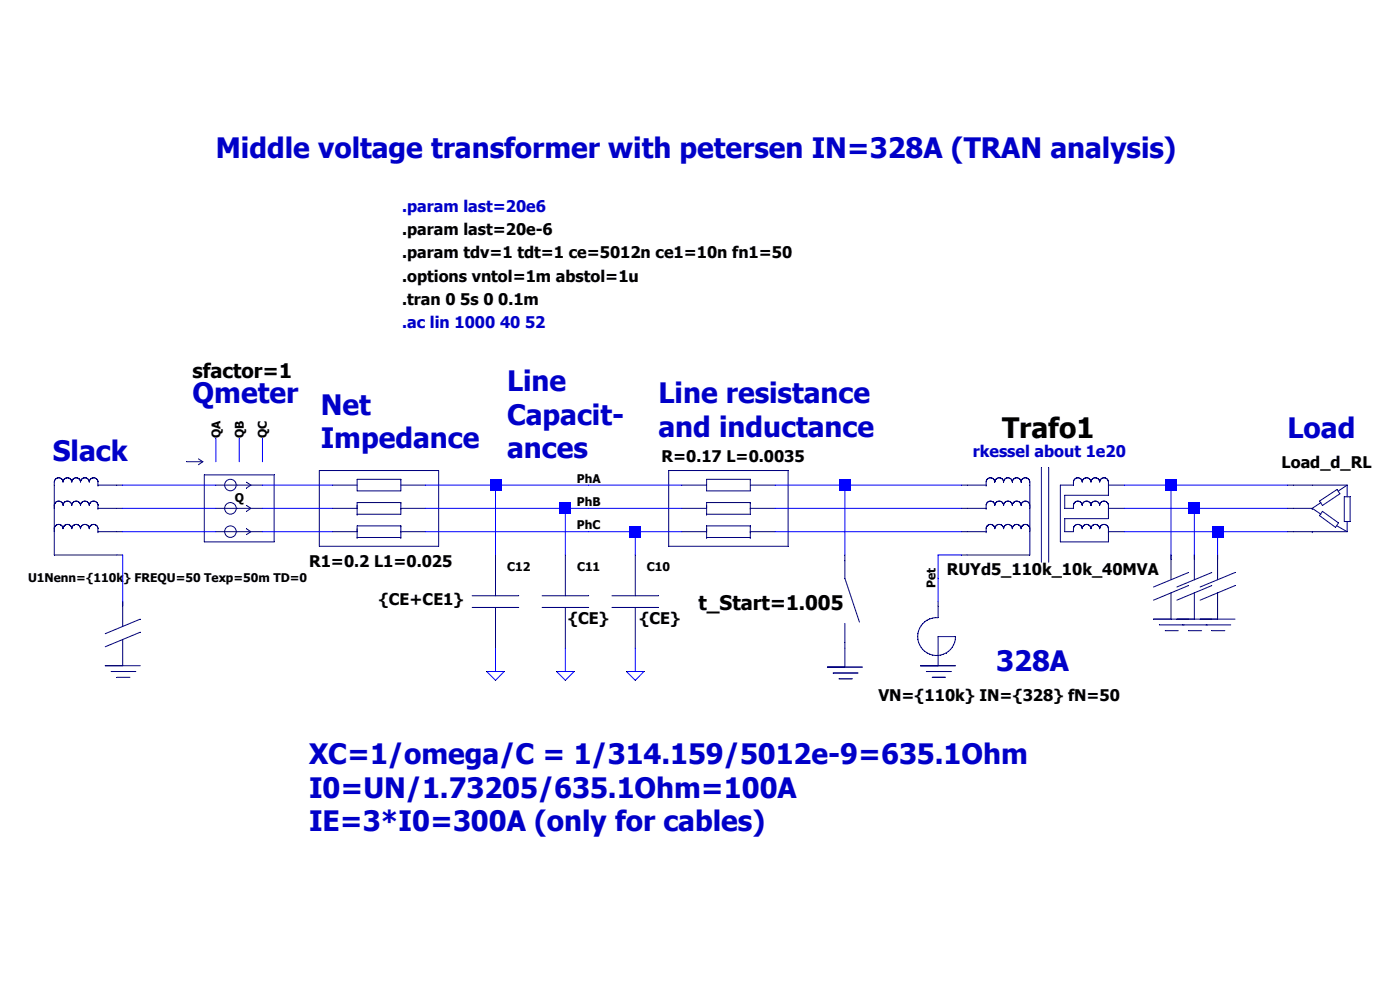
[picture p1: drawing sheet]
<svg xmlns="http://www.w3.org/2000/svg" width="297mm" height="210mm" viewBox="0 0 297 210" stroke-linecap="round" stroke-linejoin="round" font-family="sans-serif">
<defs><g id="words">
<g font-size="6" fill="#0000c8">
<text x="45.9" y="33.6">Middle voltage transformer with petersen IN=328A (TRAN analysis)</text>
<text x="107.7" y="83.1">Line</text>
<text x="40.9" y="85.6">Qmeter</text>
<text x="68.1" y="88.1">Net</text>
<text x="139.9" y="85.6">Line resistance</text>
<text x="68.1" y="95.2">Impedance</text>
<text x="107.7" y="90.2">Capacit-</text>
<text x="139.9" y="92.7">and inductance</text>
<text x="273.5" y="93">Load</text>
<text x="11.2" y="98">Slack</text>
<text x="107.7" y="97.3">ances</text>
<text x="211.6" y="142.5">328A</text>
<text x="65.6" y="162.3">XC=1/omega/C = 1/314.159/5012e-9=635.1Ohm</text>
<text x="65.6" y="169.4">I0=UN/1.73205/635.1Ohm=100A</text>
<text x="65.6" y="176.6">IE=3*I0=300A (only for cables)</text>
</g>
<text font-size="6" x="212.9" y="93">Trafo1</text>
<g font-size="4.3">
<text x="40.9" y="80.3">sfactor=1</text>
<text x="148.4" y="129.5">t_Start=1.005</text>
</g>
<g font-size="3.4" fill="#0000c8">
<text x="85.4" y="45">.param last=20e6</text>
<text x="85.4" y="69.7">.ac lin 1000 40 52</text>
<text x="206.7" y="97">rkessel about 1e20</text>
</g>
<g font-size="3.4">
<text x="85.4" y="49.9">.param last=20e-6</text>
<text x="85.4" y="54.9">.param tdv=1 tdt=1 ce=5012n ce1=10n fn1=50</text>
<text x="85.4" y="59.8">.options vntol=1m abstol=1u</text>
<text x="85.4" y="64.8">.tran 0 5s 0 0.1m</text>
<text x="140.5" y="98.2">R=0.17 L=0.0035</text>
<text x="272.2" y="99.4">Load_d_RL</text>
<text x="65.6" y="120.5">R1=0.2 L1=0.025</text>
<text x="201.1" y="122">RUYd5_110k_10k_40MVA</text>
<text x="80.5" y="128.5">{CE+CE1}</text>
<text x="120.7" y="132.5">{CE}</text>
<text x="135.9" y="132.5">{CE}</text>
<text x="186.6" y="148.9">VN={110k} IN={328} fN=50</text>
</g>
<g font-size="2.5">
<text x="46.8" y="93.1" transform="rotate(-90 46.8 93.1)">QA</text>
<text x="51.8" y="93.1" transform="rotate(-90 51.8 93.1)">QB</text>
<text x="56.7" y="93.1" transform="rotate(-90 56.7 93.1)">QC</text>
<text x="49.9" y="106.5">Q</text>
<text x="122.5" y="107.4">PhB</text>
<text x="122.5" y="102.5">PhA</text>
<text x="122.5" y="112.4">PhC</text>
<text x="6" y="123.5">U1Nenn={110k} FREQU=50 Texp=50m TD=0</text>
<text x="107.7" y="121.4">C12</text>
<text x="122.6" y="121.4">C11</text>
<text x="137.4" y="121.4">C10</text>
<text x="198.7" y="124.9" transform="rotate(-90 198.7 124.9)">Pet</text>
</g>
</g></defs>
<path d="M11.5 102.4v.6" fill="none" stroke="#00007e" stroke-width=".21"/>
<path d="M20.8 103h4" fill="none" stroke="#00007e" stroke-width=".21"/>
<path d="M20.8 103h.1" fill="none" stroke="#00007e" stroke-width=".21"/>
<path d="M20.8 102.4v.6" fill="none" stroke="#00007e" stroke-width=".21"/>
<path d="M11.5 107.3v.7" fill="none" stroke="#00007e" stroke-width=".21"/>
<path d="M20.8 108h4" fill="none" stroke="#00007e" stroke-width=".21"/>
<path d="M20.8 108h.1" fill="none" stroke="#00007e" stroke-width=".21"/>
<path d="M20.8 107.3v.7" fill="none" stroke="#00007e" stroke-width=".21"/>
<path d="M11.5 112.3v.6" fill="none" stroke="#00007e" stroke-width=".21"/>
<path d="M20.8 112.9h4" fill="none" stroke="#00007e" stroke-width=".21"/>
<path d="M20.8 112.9h.1" fill="none" stroke="#00007e" stroke-width=".21"/>
<path d="M20.8 112.3v.6" fill="none" stroke="#00007e" stroke-width=".21"/>
<path d="M24.8 103h1.3" fill="none" stroke="#00007e" stroke-width=".21"/>
<path d="M24.8 108h1.3" fill="none" stroke="#00007e" stroke-width=".21"/>
<path d="M24.8 112.9h1.3" fill="none" stroke="#00007e" stroke-width=".21"/>
<path d="M24.8 117.9h1.3" fill="none" stroke="#00007e" stroke-width=".21"/>
<path d="M11.5 103v14.9" fill="none" stroke="#00007e" stroke-width=".21"/>
<path d="M11.5 117.9h13.3" fill="none" stroke="#00007e" stroke-width=".21"/>
<path d="M11.5 102.3v.1" fill="none" stroke="#00007e" stroke-width=".21"/>
<path d="M11.5 102.2v.1" fill="none" stroke="#00007e" stroke-width=".21"/>
<path d="M11.6 102.1l-.1 .1" fill="none" stroke="#00007e" stroke-width=".21"/>
<path d="M11.6 102.1h.1" fill="none" stroke="#00007e" stroke-width=".21"/>
<path d="M11.6 102v.1" fill="none" stroke="#00007e" stroke-width=".21"/>
<path d="M11.7 101.9l-.1 .1" fill="none" stroke="#00007e" stroke-width=".21"/>
<path d="M11.7 101.8v.1" fill="none" stroke="#00007e" stroke-width=".21"/>
<path d="M11.8 101.8h-.1" fill="none" stroke="#00007e" stroke-width=".21"/>
<path d="M11.9 101.7l-.1 .1" fill="none" stroke="#00007e" stroke-width=".21"/>
<path d="M11.9 101.6v.1" fill="none" stroke="#00007e" stroke-width=".21"/>
<path d="M12 101.6h-.1" fill="none" stroke="#00007e" stroke-width=".21"/>
<path d="M12.1 101.6h-.1" fill="none" stroke="#00007e" stroke-width=".21"/>
<path d="M12.2 101.5l-.1 .1" fill="none" stroke="#00007e" stroke-width=".21"/>
<path d="M12.2 101.5h.1" fill="none" stroke="#00007e" stroke-width=".21"/>
<path d="M12.4 101.5h-.2" fill="none" stroke="#00007e" stroke-width=".21"/>
<path d="M12.4 101.5h.1" fill="none" stroke="#00007e" stroke-width=".21"/>
<path d="M12.4 101.5h.1" fill="none" stroke="#00007e" stroke-width=".21"/>
<path d="M12.5 101.5h.1" fill="none" stroke="#00007e" stroke-width=".21"/>
<path d="M12.6 101.5h.1" fill="none" stroke="#00007e" stroke-width=".21"/>
<path d="M12.7 101.5h.1" fill="none" stroke="#00007e" stroke-width=".21"/>
<path d="M12.8 101.5l.1 .1" fill="none" stroke="#00007e" stroke-width=".21"/>
<path d="M12.9 101.6h.1" fill="none" stroke="#00007e" stroke-width=".21"/>
<path d="M12.9 101.6l.1 .1" fill="none" stroke="#00007e" stroke-width=".21"/>
<path d="M13 101.7h.1" fill="none" stroke="#00007e" stroke-width=".21"/>
<path d="M13.1 101.7l.1 .1" fill="none" stroke="#00007e" stroke-width=".21"/>
<path d="M13.2 101.8h.1" fill="none" stroke="#00007e" stroke-width=".21"/>
<path d="M13.2 101.8l.1 .1" fill="none" stroke="#00007e" stroke-width=".21"/>
<path d="M13.3 101.9v.1" fill="none" stroke="#00007e" stroke-width=".21"/>
<path d="M13.3 102v.1" fill="none" stroke="#00007e" stroke-width=".21"/>
<path d="M13.3 102.1l.1 .1" fill="none" stroke="#00007e" stroke-width=".21"/>
<path d="M13.4 102.2v.1" fill="none" stroke="#00007e" stroke-width=".21"/>
<path d="M13.4 102.3h.1" fill="none" stroke="#00007e" stroke-width=".21"/>
<path d="M13.4 102.3v.1" fill="none" stroke="#00007e" stroke-width=".21"/>
<path d="M13.4 102.2v.1" fill="none" stroke="#00007e" stroke-width=".21"/>
<path d="M13.4 102.1v.1" fill="none" stroke="#00007e" stroke-width=".21"/>
<path d="M13.5 102.1h-.1" fill="none" stroke="#00007e" stroke-width=".21"/>
<path d="M13.5 102v.1" fill="none" stroke="#00007e" stroke-width=".21"/>
<path d="M13.5 101.9v.1" fill="none" stroke="#00007e" stroke-width=".21"/>
<path d="M13.6 101.8l-.1 .1" fill="none" stroke="#00007e" stroke-width=".21"/>
<path d="M13.6 101.8h.1" fill="none" stroke="#00007e" stroke-width=".21"/>
<path d="M13.7 101.7l-.1 .1" fill="none" stroke="#00007e" stroke-width=".21"/>
<path d="M13.8 101.6l-.1 .1" fill="none" stroke="#00007e" stroke-width=".21"/>
<path d="M13.9 101.6h-.1" fill="none" stroke="#00007e" stroke-width=".21"/>
<path d="M13.9 101.6h.1" fill="none" stroke="#00007e" stroke-width=".21"/>
<path d="M14 101.5l-.1 .1" fill="none" stroke="#00007e" stroke-width=".21"/>
<path d="M14.1 101.5h-.1" fill="none" stroke="#00007e" stroke-width=".21"/>
<path d="M14.2 101.5h-.1" fill="none" stroke="#00007e" stroke-width=".21"/>
<path d="M14.2 101.5h.1" fill="none" stroke="#00007e" stroke-width=".21"/>
<path d="M14.3 101.5h.1" fill="none" stroke="#00007e" stroke-width=".21"/>
<path d="M14.4 101.5h.1" fill="none" stroke="#00007e" stroke-width=".21"/>
<path d="M14.5 101.5h.1" fill="none" stroke="#00007e" stroke-width=".21"/>
<path d="M14.6 101.5h.1" fill="none" stroke="#00007e" stroke-width=".21"/>
<path d="M14.6 101.5l.1 .1" fill="none" stroke="#00007e" stroke-width=".21"/>
<path d="M14.7 101.6h.1" fill="none" stroke="#00007e" stroke-width=".21"/>
<path d="M14.8 101.6l.1 .1" fill="none" stroke="#00007e" stroke-width=".21"/>
<path d="M14.9 101.7h.1" fill="none" stroke="#00007e" stroke-width=".21"/>
<path d="M14.9 101.7l.1 .1" fill="none" stroke="#00007e" stroke-width=".21"/>
<path d="M15 101.8h.1" fill="none" stroke="#00007e" stroke-width=".21"/>
<path d="M15.1 101.8v.1" fill="none" stroke="#00007e" stroke-width=".21"/>
<path d="M15.1 101.9v.1" fill="none" stroke="#00007e" stroke-width=".21"/>
<path d="M15.1 102l.1 .1" fill="none" stroke="#00007e" stroke-width=".21"/>
<path d="M15.2 102.1v.1" fill="none" stroke="#00007e" stroke-width=".21"/>
<path d="M15.2 102.2v.1" fill="none" stroke="#00007e" stroke-width=".21"/>
<path d="M15.2 102.3h.1" fill="none" stroke="#00007e" stroke-width=".21"/>
<path d="M15.3 102.3v.1" fill="none" stroke="#00007e" stroke-width=".21"/>
<path d="M15.3 102.2v.1" fill="none" stroke="#00007e" stroke-width=".21"/>
<path d="M15.3 102.1v.1" fill="none" stroke="#00007e" stroke-width=".21"/>
<path d="M15.3 102.1h.1" fill="none" stroke="#00007e" stroke-width=".21"/>
<path d="M15.4 102l-.1 .1" fill="none" stroke="#00007e" stroke-width=".21"/>
<path d="M15.4 101.9v.1" fill="none" stroke="#00007e" stroke-width=".21"/>
<path d="M15.4 101.8v.1" fill="none" stroke="#00007e" stroke-width=".21"/>
<path d="M15.5 101.8h-.1" fill="none" stroke="#00007e" stroke-width=".21"/>
<path d="M15.6 101.7l-.1 .1" fill="none" stroke="#00007e" stroke-width=".21"/>
<path d="M15.6 101.6v.1" fill="none" stroke="#00007e" stroke-width=".21"/>
<path d="M15.7 101.6h-.1" fill="none" stroke="#00007e" stroke-width=".21"/>
<path d="M15.8 101.6h-.1" fill="none" stroke="#00007e" stroke-width=".21"/>
<path d="M15.9 101.5l-.1 .1" fill="none" stroke="#00007e" stroke-width=".21"/>
<path d="M16 101.5h-.1" fill="none" stroke="#00007e" stroke-width=".21"/>
<path d="M16.1 101.5h-.1" fill="none" stroke="#00007e" stroke-width=".21"/>
<path d="M16.1 101.5h.1" fill="none" stroke="#00007e" stroke-width=".21"/>
<path d="M16.1 101.5h.1" fill="none" stroke="#00007e" stroke-width=".21"/>
<path d="M16.2 101.5h.1" fill="none" stroke="#00007e" stroke-width=".21"/>
<path d="M16.3 101.5h.1" fill="none" stroke="#00007e" stroke-width=".21"/>
<path d="M16.4 101.5h.1" fill="none" stroke="#00007e" stroke-width=".21"/>
<path d="M16.5 101.5l.1 .1" fill="none" stroke="#00007e" stroke-width=".21"/>
<path d="M16.6 101.6h.1" fill="none" stroke="#00007e" stroke-width=".21"/>
<path d="M16.7 101.6v.1" fill="none" stroke="#00007e" stroke-width=".21"/>
<path d="M16.7 101.7h.1" fill="none" stroke="#00007e" stroke-width=".21"/>
<path d="M16.8 101.7l.1 .1" fill="none" stroke="#00007e" stroke-width=".21"/>
<path d="M16.9 101.8h.1" fill="none" stroke="#00007e" stroke-width=".21"/>
<path d="M16.9 101.8l.1 .1" fill="none" stroke="#00007e" stroke-width=".21"/>
<path d="M17 101.9v.1" fill="none" stroke="#00007e" stroke-width=".21"/>
<path d="M17 102v.1" fill="none" stroke="#00007e" stroke-width=".21"/>
<path d="M17 102.1l.1 .1" fill="none" stroke="#00007e" stroke-width=".21"/>
<path d="M17.1 102.2v.1" fill="none" stroke="#00007e" stroke-width=".21"/>
<path d="M17.1 102.3h.1" fill="none" stroke="#00007e" stroke-width=".21"/>
<path d="M17.1 102.3v.1" fill="none" stroke="#00007e" stroke-width=".21"/>
<path d="M17.1 102.2v.1" fill="none" stroke="#00007e" stroke-width=".21"/>
<path d="M17.1 102.1v.1" fill="none" stroke="#00007e" stroke-width=".21"/>
<path d="M17.2 102.1h-.1" fill="none" stroke="#00007e" stroke-width=".21"/>
<path d="M17.2 102v.1" fill="none" stroke="#00007e" stroke-width=".21"/>
<path d="M17.2 101.9v.1" fill="none" stroke="#00007e" stroke-width=".21"/>
<path d="M17.3 101.8l-.1 .1" fill="none" stroke="#00007e" stroke-width=".21"/>
<path d="M17.4 101.8h-.1" fill="none" stroke="#00007e" stroke-width=".21"/>
<path d="M17.4 101.7v.1" fill="none" stroke="#00007e" stroke-width=".21"/>
<path d="M17.5 101.6l-.1 .1" fill="none" stroke="#00007e" stroke-width=".21"/>
<path d="M17.6 101.6h-.1" fill="none" stroke="#00007e" stroke-width=".21"/>
<path d="M17.6 101.6h.1" fill="none" stroke="#00007e" stroke-width=".21"/>
<path d="M17.7 101.5l-.1 .1" fill="none" stroke="#00007e" stroke-width=".21"/>
<path d="M17.8 101.5h-.1" fill="none" stroke="#00007e" stroke-width=".21"/>
<path d="M17.9 101.5h-.1" fill="none" stroke="#00007e" stroke-width=".21"/>
<path d="M17.9 101.5h.1" fill="none" stroke="#00007e" stroke-width=".21"/>
<path d="M18 101.5h.1" fill="none" stroke="#00007e" stroke-width=".21"/>
<path d="M18.1 101.5h.1" fill="none" stroke="#00007e" stroke-width=".21"/>
<path d="M18.2 101.5h.1" fill="none" stroke="#00007e" stroke-width=".21"/>
<path d="M18.3 101.5h.1" fill="none" stroke="#00007e" stroke-width=".21"/>
<path d="M18.3 101.5l.1 .1" fill="none" stroke="#00007e" stroke-width=".21"/>
<path d="M18.4 101.6h.1" fill="none" stroke="#00007e" stroke-width=".21"/>
<path d="M18.5 101.6l.1 .1" fill="none" stroke="#00007e" stroke-width=".21"/>
<path d="M18.6 101.7h.1" fill="none" stroke="#00007e" stroke-width=".21"/>
<path d="M18.6 101.7l.1 .1" fill="none" stroke="#00007e" stroke-width=".21"/>
<path d="M18.7 101.8h.1" fill="none" stroke="#00007e" stroke-width=".21"/>
<path d="M18.8 101.8v.1" fill="none" stroke="#00007e" stroke-width=".21"/>
<path d="M18.8 101.9l.1 .1" fill="none" stroke="#00007e" stroke-width=".21"/>
<path d="M18.9 102v.1" fill="none" stroke="#00007e" stroke-width=".21"/>
<path d="M18.9 102.1v.1" fill="none" stroke="#00007e" stroke-width=".21"/>
<path d="M18.9 102.2v.1" fill="none" stroke="#00007e" stroke-width=".21"/>
<path d="M18.9 102.3h.1" fill="none" stroke="#00007e" stroke-width=".21"/>
<path d="M19 102.3v.1" fill="none" stroke="#00007e" stroke-width=".21"/>
<path d="M19 102.2v.1" fill="none" stroke="#00007e" stroke-width=".21"/>
<path d="M19 102.1v.1" fill="none" stroke="#00007e" stroke-width=".21"/>
<path d="M19 102.1h.1" fill="none" stroke="#00007e" stroke-width=".21"/>
<path d="M19.1 102l-.1 .1" fill="none" stroke="#00007e" stroke-width=".21"/>
<path d="M19.1 101.9v.1" fill="none" stroke="#00007e" stroke-width=".21"/>
<path d="M19.2 101.8l-.1 .1" fill="none" stroke="#00007e" stroke-width=".21"/>
<path d="M19.2 101.8h.1" fill="none" stroke="#00007e" stroke-width=".21"/>
<path d="M19.3 101.7l-.1 .1" fill="none" stroke="#00007e" stroke-width=".21"/>
<path d="M19.3 101.6v.1" fill="none" stroke="#00007e" stroke-width=".21"/>
<path d="M19.4 101.6h-.1" fill="none" stroke="#00007e" stroke-width=".21"/>
<path d="M19.5 101.6h-.1" fill="none" stroke="#00007e" stroke-width=".21"/>
<path d="M19.6 101.5l-.1 .1" fill="none" stroke="#00007e" stroke-width=".21"/>
<path d="M19.7 101.5h-.1" fill="none" stroke="#00007e" stroke-width=".21"/>
<path d="M19.8 101.5h-.1" fill="none" stroke="#00007e" stroke-width=".21"/>
<path d="M19.8 101.5h.1" fill="none" stroke="#00007e" stroke-width=".21"/>
<path d="M19.9 101.5h.1" fill="none" stroke="#00007e" stroke-width=".21"/>
<path d="M19.9 101.5h.1" fill="none" stroke="#00007e" stroke-width=".21"/>
<path d="M20 101.5h.1" fill="none" stroke="#00007e" stroke-width=".21"/>
<path d="M20.1 101.5h.1" fill="none" stroke="#00007e" stroke-width=".21"/>
<path d="M20.2 101.5l.1 .1" fill="none" stroke="#00007e" stroke-width=".21"/>
<path d="M20.3 101.6h.1" fill="none" stroke="#00007e" stroke-width=".21"/>
<path d="M20.4 101.6v.1" fill="none" stroke="#00007e" stroke-width=".21"/>
<path d="M20.4 101.7h.1" fill="none" stroke="#00007e" stroke-width=".21"/>
<path d="M20.5 101.7l.1 .1" fill="none" stroke="#00007e" stroke-width=".21"/>
<path d="M20.6 101.8h.1" fill="none" stroke="#00007e" stroke-width=".21"/>
<path d="M20.6 101.8l.1 .1" fill="none" stroke="#00007e" stroke-width=".21"/>
<path d="M20.7 101.9v.1" fill="none" stroke="#00007e" stroke-width=".21"/>
<path d="M20.7 102l.1 .1" fill="none" stroke="#00007e" stroke-width=".21"/>
<path d="M20.8 102.1v.1" fill="none" stroke="#00007e" stroke-width=".21"/>
<path d="M20.8 102.2v.1" fill="none" stroke="#00007e" stroke-width=".21"/>
<path d="M20.8 102.3h.1" fill="none" stroke="#00007e" stroke-width=".21"/>
<path d="M11.5 107.3h.1" fill="none" stroke="#00007e" stroke-width=".21"/>
<path d="M11.5 107.2v.1" fill="none" stroke="#00007e" stroke-width=".21"/>
<path d="M11.6 107.1l-.1 .1" fill="none" stroke="#00007e" stroke-width=".21"/>
<path d="M11.6 107v.1" fill="none" stroke="#00007e" stroke-width=".21"/>
<path d="M11.6 106.9v.1" fill="none" stroke="#00007e" stroke-width=".21"/>
<path d="M11.7 106.8l-.1 .1" fill="none" stroke="#00007e" stroke-width=".21"/>
<path d="M11.7 106.8h.1" fill="none" stroke="#00007e" stroke-width=".21"/>
<path d="M11.8 106.7l-.1 .1" fill="none" stroke="#00007e" stroke-width=".21"/>
<path d="M11.9 106.7h-.1" fill="none" stroke="#00007e" stroke-width=".21"/>
<path d="M11.9 106.6v.1" fill="none" stroke="#00007e" stroke-width=".21"/>
<path d="M12 106.5l-.1 .1" fill="none" stroke="#00007e" stroke-width=".21"/>
<path d="M12.1 106.5h-.1" fill="none" stroke="#00007e" stroke-width=".21"/>
<path d="M12.2 106.5h-.1" fill="none" stroke="#00007e" stroke-width=".21"/>
<path d="M12.2 106.5h.1" fill="none" stroke="#00007e" stroke-width=".21"/>
<path d="M12.4 106.4l-.2 .1" fill="none" stroke="#00007e" stroke-width=".21"/>
<path d="M12.4 106.4h.1" fill="none" stroke="#00007e" stroke-width=".21"/>
<path d="M12.4 106.4h.1" fill="none" stroke="#00007e" stroke-width=".21"/>
<path d="M12.5 106.4h.1" fill="none" stroke="#00007e" stroke-width=".21"/>
<path d="M12.6 106.4l.1 .1" fill="none" stroke="#00007e" stroke-width=".21"/>
<path d="M12.7 106.5h.1" fill="none" stroke="#00007e" stroke-width=".21"/>
<path d="M12.8 106.5h.1" fill="none" stroke="#00007e" stroke-width=".21"/>
<path d="M12.9 106.5v.1" fill="none" stroke="#00007e" stroke-width=".21"/>
<path d="M12.9 106.6h.1" fill="none" stroke="#00007e" stroke-width=".21"/>
<path d="M13 106.6l.1 .1" fill="none" stroke="#00007e" stroke-width=".21"/>
<path d="M13.1 106.7h.1" fill="none" stroke="#00007e" stroke-width=".21"/>
<path d="M13.2 106.7v.1" fill="none" stroke="#00007e" stroke-width=".21"/>
<path d="M13.2 106.8l.1 .1" fill="none" stroke="#00007e" stroke-width=".21"/>
<path d="M13.3 106.9h.1" fill="none" stroke="#00007e" stroke-width=".21"/>
<path d="M13.3 106.9v.1" fill="none" stroke="#00007e" stroke-width=".21"/>
<path d="M13.3 107l.1 .1" fill="none" stroke="#00007e" stroke-width=".21"/>
<path d="M13.4 107.1v.1" fill="none" stroke="#00007e" stroke-width=".21"/>
<path d="M13.4 107.2v.1" fill="none" stroke="#00007e" stroke-width=".21"/>
<path d="M13.4 107.3h.1" fill="none" stroke="#00007e" stroke-width=".21"/>
<path d="M13.4 107.2v.1" fill="none" stroke="#00007e" stroke-width=".21"/>
<path d="M13.4 107.1v.1" fill="none" stroke="#00007e" stroke-width=".21"/>
<path d="M13.5 107l-.1 .1" fill="none" stroke="#00007e" stroke-width=".21"/>
<path d="M13.5 106.9v.1" fill="none" stroke="#00007e" stroke-width=".21"/>
<path d="M13.5 106.8v.1" fill="none" stroke="#00007e" stroke-width=".21"/>
<path d="M13.6 106.8h-.1" fill="none" stroke="#00007e" stroke-width=".21"/>
<path d="M13.6 106.7v.1" fill="none" stroke="#00007e" stroke-width=".21"/>
<path d="M13.7 106.7h-.1" fill="none" stroke="#00007e" stroke-width=".21"/>
<path d="M13.8 106.6l-.1 .1" fill="none" stroke="#00007e" stroke-width=".21"/>
<path d="M13.9 106.5l-.1 .1" fill="none" stroke="#00007e" stroke-width=".21"/>
<path d="M13.9 106.5h.1" fill="none" stroke="#00007e" stroke-width=".21"/>
<path d="M14 106.5h-.1" fill="none" stroke="#00007e" stroke-width=".21"/>
<path d="M14.1 106.5h-.1" fill="none" stroke="#00007e" stroke-width=".21"/>
<path d="M14.2 106.4l-.1 .1" fill="none" stroke="#00007e" stroke-width=".21"/>
<path d="M14.3 106.4h-.1" fill="none" stroke="#00007e" stroke-width=".21"/>
<path d="M14.3 106.4h.1" fill="none" stroke="#00007e" stroke-width=".21"/>
<path d="M14.4 106.4h.1" fill="none" stroke="#00007e" stroke-width=".21"/>
<path d="M14.5 106.4l.1 .1" fill="none" stroke="#00007e" stroke-width=".21"/>
<path d="M14.6 106.5h.1" fill="none" stroke="#00007e" stroke-width=".21"/>
<path d="M14.6 106.5h.1" fill="none" stroke="#00007e" stroke-width=".21"/>
<path d="M14.7 106.5l.1 .1" fill="none" stroke="#00007e" stroke-width=".21"/>
<path d="M14.8 106.6h.1" fill="none" stroke="#00007e" stroke-width=".21"/>
<path d="M14.9 106.6v.1" fill="none" stroke="#00007e" stroke-width=".21"/>
<path d="M14.9 106.7h.1" fill="none" stroke="#00007e" stroke-width=".21"/>
<path d="M15 106.7l.1 .1" fill="none" stroke="#00007e" stroke-width=".21"/>
<path d="M15.1 106.8v.1" fill="none" stroke="#00007e" stroke-width=".21"/>
<path d="M15.1 106.9h.1" fill="none" stroke="#00007e" stroke-width=".21"/>
<path d="M15.1 106.9l.1 .1" fill="none" stroke="#00007e" stroke-width=".21"/>
<path d="M15.2 107v.1" fill="none" stroke="#00007e" stroke-width=".21"/>
<path d="M15.2 107.1v.1" fill="none" stroke="#00007e" stroke-width=".21"/>
<path d="M15.2 107.2v.1" fill="none" stroke="#00007e" stroke-width=".21"/>
<path d="M15.3 107.3h.1" fill="none" stroke="#00007e" stroke-width=".21"/>
<path d="M15.3 107.2v.1" fill="none" stroke="#00007e" stroke-width=".21"/>
<path d="M15.3 107.1v.1" fill="none" stroke="#00007e" stroke-width=".21"/>
<path d="M15.3 107v.1" fill="none" stroke="#00007e" stroke-width=".21"/>
<path d="M15.4 106.9l-.1 .1" fill="none" stroke="#00007e" stroke-width=".21"/>
<path d="M15.4 106.8v.1" fill="none" stroke="#00007e" stroke-width=".21"/>
<path d="M15.4 106.8h.1" fill="none" stroke="#00007e" stroke-width=".21"/>
<path d="M15.5 106.7l-.1 .1" fill="none" stroke="#00007e" stroke-width=".21"/>
<path d="M15.6 106.7h-.1" fill="none" stroke="#00007e" stroke-width=".21"/>
<path d="M15.6 106.6v.1" fill="none" stroke="#00007e" stroke-width=".21"/>
<path d="M15.7 106.5l-.1 .1" fill="none" stroke="#00007e" stroke-width=".21"/>
<path d="M15.8 106.5h-.1" fill="none" stroke="#00007e" stroke-width=".21"/>
<path d="M15.9 106.5h-.1" fill="none" stroke="#00007e" stroke-width=".21"/>
<path d="M16 106.5h-.1" fill="none" stroke="#00007e" stroke-width=".21"/>
<path d="M16.1 106.4l-.1 .1" fill="none" stroke="#00007e" stroke-width=".21"/>
<path d="M16.1 106.4h.1" fill="none" stroke="#00007e" stroke-width=".21"/>
<path d="M16.1 106.4h.1" fill="none" stroke="#00007e" stroke-width=".21"/>
<path d="M16.2 106.4h.1" fill="none" stroke="#00007e" stroke-width=".21"/>
<path d="M16.3 106.4l.1 .1" fill="none" stroke="#00007e" stroke-width=".21"/>
<path d="M16.4 106.5h.1" fill="none" stroke="#00007e" stroke-width=".21"/>
<path d="M16.5 106.5h.1" fill="none" stroke="#00007e" stroke-width=".21"/>
<path d="M16.6 106.5l.1 .1" fill="none" stroke="#00007e" stroke-width=".21"/>
<path d="M16.7 106.6h.1" fill="none" stroke="#00007e" stroke-width=".21"/>
<path d="M16.7 106.6l.1 .1" fill="none" stroke="#00007e" stroke-width=".21"/>
<path d="M16.8 106.7h.1" fill="none" stroke="#00007e" stroke-width=".21"/>
<path d="M16.9 106.7v.1" fill="none" stroke="#00007e" stroke-width=".21"/>
<path d="M16.9 106.8l.1 .1" fill="none" stroke="#00007e" stroke-width=".21"/>
<path d="M17 106.9h.1" fill="none" stroke="#00007e" stroke-width=".21"/>
<path d="M17 106.9v.1" fill="none" stroke="#00007e" stroke-width=".21"/>
<path d="M17 107l.1 .1" fill="none" stroke="#00007e" stroke-width=".21"/>
<path d="M17.1 107.1v.1" fill="none" stroke="#00007e" stroke-width=".21"/>
<path d="M17.1 107.2v.1" fill="none" stroke="#00007e" stroke-width=".21"/>
<path d="M17.1 107.3h.1" fill="none" stroke="#00007e" stroke-width=".21"/>
<path d="M17.1 107.2v.1" fill="none" stroke="#00007e" stroke-width=".21"/>
<path d="M17.1 107.1v.1" fill="none" stroke="#00007e" stroke-width=".21"/>
<path d="M17.2 107l-.1 .1" fill="none" stroke="#00007e" stroke-width=".21"/>
<path d="M17.2 106.9v.1" fill="none" stroke="#00007e" stroke-width=".21"/>
<path d="M17.2 106.8v.1" fill="none" stroke="#00007e" stroke-width=".21"/>
<path d="M17.3 106.8h-.1" fill="none" stroke="#00007e" stroke-width=".21"/>
<path d="M17.4 106.7l-.1 .1" fill="none" stroke="#00007e" stroke-width=".21"/>
<path d="M17.4 106.7h.1" fill="none" stroke="#00007e" stroke-width=".21"/>
<path d="M17.5 106.6l-.1 .1" fill="none" stroke="#00007e" stroke-width=".21"/>
<path d="M17.6 106.5l-.1 .1" fill="none" stroke="#00007e" stroke-width=".21"/>
<path d="M17.6 106.5h.1" fill="none" stroke="#00007e" stroke-width=".21"/>
<path d="M17.7 106.5h-.1" fill="none" stroke="#00007e" stroke-width=".21"/>
<path d="M17.8 106.5h-.1" fill="none" stroke="#00007e" stroke-width=".21"/>
<path d="M17.9 106.4l-.1 .1" fill="none" stroke="#00007e" stroke-width=".21"/>
<path d="M18 106.4h-.1" fill="none" stroke="#00007e" stroke-width=".21"/>
<path d="M18 106.4h.1" fill="none" stroke="#00007e" stroke-width=".21"/>
<path d="M18.1 106.4h.1" fill="none" stroke="#00007e" stroke-width=".21"/>
<path d="M18.2 106.4l.1 .1" fill="none" stroke="#00007e" stroke-width=".21"/>
<path d="M18.3 106.5h.1" fill="none" stroke="#00007e" stroke-width=".21"/>
<path d="M18.3 106.5h.1" fill="none" stroke="#00007e" stroke-width=".21"/>
<path d="M18.4 106.5l.1 .1" fill="none" stroke="#00007e" stroke-width=".21"/>
<path d="M18.5 106.6h.1" fill="none" stroke="#00007e" stroke-width=".21"/>
<path d="M18.6 106.6v.1" fill="none" stroke="#00007e" stroke-width=".21"/>
<path d="M18.6 106.7h.1" fill="none" stroke="#00007e" stroke-width=".21"/>
<path d="M18.7 106.7l.1 .1" fill="none" stroke="#00007e" stroke-width=".21"/>
<path d="M18.8 106.8v.1" fill="none" stroke="#00007e" stroke-width=".21"/>
<path d="M18.8 106.9h.1" fill="none" stroke="#00007e" stroke-width=".21"/>
<path d="M18.9 106.9v.1" fill="none" stroke="#00007e" stroke-width=".21"/>
<path d="M18.9 107v.1" fill="none" stroke="#00007e" stroke-width=".21"/>
<path d="M18.9 107.1v.1" fill="none" stroke="#00007e" stroke-width=".21"/>
<path d="M18.9 107.2l.1 .1" fill="none" stroke="#00007e" stroke-width=".21"/>
<path d="M19 107.3h.1" fill="none" stroke="#00007e" stroke-width=".21"/>
<path d="M19 107.2v.1" fill="none" stroke="#00007e" stroke-width=".21"/>
<path d="M19 107.1v.1" fill="none" stroke="#00007e" stroke-width=".21"/>
<path d="M19 107v.1" fill="none" stroke="#00007e" stroke-width=".21"/>
<path d="M19.1 106.9l-.1 .1" fill="none" stroke="#00007e" stroke-width=".21"/>
<path d="M19.1 106.8v.1" fill="none" stroke="#00007e" stroke-width=".21"/>
<path d="M19.2 106.8h-.1" fill="none" stroke="#00007e" stroke-width=".21"/>
<path d="M19.2 106.7v.1" fill="none" stroke="#00007e" stroke-width=".21"/>
<path d="M19.3 106.7h-.1" fill="none" stroke="#00007e" stroke-width=".21"/>
<path d="M19.3 106.6v.1" fill="none" stroke="#00007e" stroke-width=".21"/>
<path d="M19.4 106.5l-.1 .1" fill="none" stroke="#00007e" stroke-width=".21"/>
<path d="M19.5 106.5h-.1" fill="none" stroke="#00007e" stroke-width=".21"/>
<path d="M19.6 106.5h-.1" fill="none" stroke="#00007e" stroke-width=".21"/>
<path d="M19.7 106.5h-.1" fill="none" stroke="#00007e" stroke-width=".21"/>
<path d="M19.8 106.4l-.1 .1" fill="none" stroke="#00007e" stroke-width=".21"/>
<path d="M19.9 106.4h-.1" fill="none" stroke="#00007e" stroke-width=".21"/>
<path d="M19.9 106.4h.1" fill="none" stroke="#00007e" stroke-width=".21"/>
<path d="M19.9 106.4h.1" fill="none" stroke="#00007e" stroke-width=".21"/>
<path d="M20 106.4l.1 .1" fill="none" stroke="#00007e" stroke-width=".21"/>
<path d="M20.1 106.5h.1" fill="none" stroke="#00007e" stroke-width=".21"/>
<path d="M20.2 106.5h.1" fill="none" stroke="#00007e" stroke-width=".21"/>
<path d="M20.3 106.5l.1 .1" fill="none" stroke="#00007e" stroke-width=".21"/>
<path d="M20.4 106.6h.1" fill="none" stroke="#00007e" stroke-width=".21"/>
<path d="M20.4 106.6l.1 .1" fill="none" stroke="#00007e" stroke-width=".21"/>
<path d="M20.5 106.7h.1" fill="none" stroke="#00007e" stroke-width=".21"/>
<path d="M20.6 106.7v.1" fill="none" stroke="#00007e" stroke-width=".21"/>
<path d="M20.6 106.8l.1 .1" fill="none" stroke="#00007e" stroke-width=".21"/>
<path d="M20.7 106.9h.1" fill="none" stroke="#00007e" stroke-width=".21"/>
<path d="M20.7 106.9l.1 .1" fill="none" stroke="#00007e" stroke-width=".21"/>
<path d="M20.8 107v.1" fill="none" stroke="#00007e" stroke-width=".21"/>
<path d="M20.8 107.1v.1" fill="none" stroke="#00007e" stroke-width=".21"/>
<path d="M20.8 107.2v.1" fill="none" stroke="#00007e" stroke-width=".21"/>
<path d="M11.5 112.2v.1" fill="none" stroke="#00007e" stroke-width=".21"/>
<path d="M11.5 112.1v.1" fill="none" stroke="#00007e" stroke-width=".21"/>
<path d="M11.6 112l-.1 .1" fill="none" stroke="#00007e" stroke-width=".21"/>
<path d="M11.6 111.9v.1" fill="none" stroke="#00007e" stroke-width=".21"/>
<path d="M11.6 111.9h.1" fill="none" stroke="#00007e" stroke-width=".21"/>
<path d="M11.7 111.8l-.1 .1" fill="none" stroke="#00007e" stroke-width=".21"/>
<path d="M11.7 111.7v.1" fill="none" stroke="#00007e" stroke-width=".21"/>
<path d="M11.8 111.7h-.1" fill="none" stroke="#00007e" stroke-width=".21"/>
<path d="M11.9 111.6l-.1 .1" fill="none" stroke="#00007e" stroke-width=".21"/>
<path d="M11.9 111.5v.1" fill="none" stroke="#00007e" stroke-width=".21"/>
<path d="M12 111.5h-.1" fill="none" stroke="#00007e" stroke-width=".21"/>
<path d="M12.1 111.5h-.1" fill="none" stroke="#00007e" stroke-width=".21"/>
<path d="M12.2 111.4l-.1 .1" fill="none" stroke="#00007e" stroke-width=".21"/>
<path d="M12.2 111.4h.1" fill="none" stroke="#00007e" stroke-width=".21"/>
<path d="M12.4 111.4h-.2" fill="none" stroke="#00007e" stroke-width=".21"/>
<path d="M12.4 111.4h.1" fill="none" stroke="#00007e" stroke-width=".21"/>
<path d="M12.4 111.4h.1" fill="none" stroke="#00007e" stroke-width=".21"/>
<path d="M12.5 111.4h.1" fill="none" stroke="#00007e" stroke-width=".21"/>
<path d="M12.6 111.4h.1" fill="none" stroke="#00007e" stroke-width=".21"/>
<path d="M12.7 111.4h.1" fill="none" stroke="#00007e" stroke-width=".21"/>
<path d="M12.8 111.4l.1 .1" fill="none" stroke="#00007e" stroke-width=".21"/>
<path d="M12.9 111.5h.1" fill="none" stroke="#00007e" stroke-width=".21"/>
<path d="M12.9 111.5l.1 .1" fill="none" stroke="#00007e" stroke-width=".21"/>
<path d="M13 111.6h.1" fill="none" stroke="#00007e" stroke-width=".21"/>
<path d="M13.1 111.6l.1 .1" fill="none" stroke="#00007e" stroke-width=".21"/>
<path d="M13.2 111.7h.1" fill="none" stroke="#00007e" stroke-width=".21"/>
<path d="M13.2 111.7l.1 .1" fill="none" stroke="#00007e" stroke-width=".21"/>
<path d="M13.3 111.8v.1" fill="none" stroke="#00007e" stroke-width=".21"/>
<path d="M13.3 111.9v.1" fill="none" stroke="#00007e" stroke-width=".21"/>
<path d="M13.3 112l.1 .1" fill="none" stroke="#00007e" stroke-width=".21"/>
<path d="M13.4 112.1v.1" fill="none" stroke="#00007e" stroke-width=".21"/>
<path d="M13.4 112.2h.1" fill="none" stroke="#00007e" stroke-width=".21"/>
<path d="M13.4 112.2v.1" fill="none" stroke="#00007e" stroke-width=".21"/>
<path d="M13.4 112.1v.1" fill="none" stroke="#00007e" stroke-width=".21"/>
<path d="M13.4 112v.1" fill="none" stroke="#00007e" stroke-width=".21"/>
<path d="M13.5 111.9l-.1 .1" fill="none" stroke="#00007e" stroke-width=".21"/>
<path d="M13.5 111.9h.1" fill="none" stroke="#00007e" stroke-width=".21"/>
<path d="M13.5 111.8v.1" fill="none" stroke="#00007e" stroke-width=".21"/>
<path d="M13.6 111.7l-.1 .1" fill="none" stroke="#00007e" stroke-width=".21"/>
<path d="M13.6 111.7h.1" fill="none" stroke="#00007e" stroke-width=".21"/>
<path d="M13.7 111.6l-.1 .1" fill="none" stroke="#00007e" stroke-width=".21"/>
<path d="M13.8 111.5l-.1 .1" fill="none" stroke="#00007e" stroke-width=".21"/>
<path d="M13.9 111.5h-.1" fill="none" stroke="#00007e" stroke-width=".21"/>
<path d="M13.9 111.5h.1" fill="none" stroke="#00007e" stroke-width=".21"/>
<path d="M14 111.4l-.1 .1" fill="none" stroke="#00007e" stroke-width=".21"/>
<path d="M14.1 111.4h-.1" fill="none" stroke="#00007e" stroke-width=".21"/>
<path d="M14.2 111.4h-.1" fill="none" stroke="#00007e" stroke-width=".21"/>
<path d="M14.2 111.4h.1" fill="none" stroke="#00007e" stroke-width=".21"/>
<path d="M14.3 111.4h.1" fill="none" stroke="#00007e" stroke-width=".21"/>
<path d="M14.4 111.4h.1" fill="none" stroke="#00007e" stroke-width=".21"/>
<path d="M14.5 111.4h.1" fill="none" stroke="#00007e" stroke-width=".21"/>
<path d="M14.6 111.4h.1" fill="none" stroke="#00007e" stroke-width=".21"/>
<path d="M14.6 111.4l.1 .1" fill="none" stroke="#00007e" stroke-width=".21"/>
<path d="M14.7 111.5h.1" fill="none" stroke="#00007e" stroke-width=".21"/>
<path d="M14.8 111.5l.1 .1" fill="none" stroke="#00007e" stroke-width=".21"/>
<path d="M14.9 111.6h.1" fill="none" stroke="#00007e" stroke-width=".21"/>
<path d="M14.9 111.6l.1 .1" fill="none" stroke="#00007e" stroke-width=".21"/>
<path d="M15 111.7h.1" fill="none" stroke="#00007e" stroke-width=".21"/>
<path d="M15.1 111.7v.1" fill="none" stroke="#00007e" stroke-width=".21"/>
<path d="M15.1 111.8v.1" fill="none" stroke="#00007e" stroke-width=".21"/>
<path d="M15.1 111.9l.1 .1" fill="none" stroke="#00007e" stroke-width=".21"/>
<path d="M15.2 112v.1" fill="none" stroke="#00007e" stroke-width=".21"/>
<path d="M15.2 112.1v.1" fill="none" stroke="#00007e" stroke-width=".21"/>
<path d="M15.2 112.2h.1" fill="none" stroke="#00007e" stroke-width=".21"/>
<path d="M15.3 112.2v.1" fill="none" stroke="#00007e" stroke-width=".21"/>
<path d="M15.3 112.1v.1" fill="none" stroke="#00007e" stroke-width=".21"/>
<path d="M15.3 112v.1" fill="none" stroke="#00007e" stroke-width=".21"/>
<path d="M15.3 111.9v.1" fill="none" stroke="#00007e" stroke-width=".21"/>
<path d="M15.4 111.9h-.1" fill="none" stroke="#00007e" stroke-width=".21"/>
<path d="M15.4 111.8v.1" fill="none" stroke="#00007e" stroke-width=".21"/>
<path d="M15.4 111.7v.1" fill="none" stroke="#00007e" stroke-width=".21"/>
<path d="M15.5 111.7h-.1" fill="none" stroke="#00007e" stroke-width=".21"/>
<path d="M15.6 111.6l-.1 .1" fill="none" stroke="#00007e" stroke-width=".21"/>
<path d="M15.6 111.5v.1" fill="none" stroke="#00007e" stroke-width=".21"/>
<path d="M15.7 111.5h-.1" fill="none" stroke="#00007e" stroke-width=".21"/>
<path d="M15.8 111.5h-.1" fill="none" stroke="#00007e" stroke-width=".21"/>
<path d="M15.9 111.4l-.1 .1" fill="none" stroke="#00007e" stroke-width=".21"/>
<path d="M16 111.4h-.1" fill="none" stroke="#00007e" stroke-width=".21"/>
<path d="M16.1 111.4h-.1" fill="none" stroke="#00007e" stroke-width=".21"/>
<path d="M16.1 111.4h.1" fill="none" stroke="#00007e" stroke-width=".21"/>
<path d="M16.1 111.4h.1" fill="none" stroke="#00007e" stroke-width=".21"/>
<path d="M16.2 111.4h.1" fill="none" stroke="#00007e" stroke-width=".21"/>
<path d="M16.3 111.4h.1" fill="none" stroke="#00007e" stroke-width=".21"/>
<path d="M16.4 111.4h.1" fill="none" stroke="#00007e" stroke-width=".21"/>
<path d="M16.5 111.4l.1 .1" fill="none" stroke="#00007e" stroke-width=".21"/>
<path d="M16.6 111.5h.1" fill="none" stroke="#00007e" stroke-width=".21"/>
<path d="M16.7 111.5v.1" fill="none" stroke="#00007e" stroke-width=".21"/>
<path d="M16.7 111.6h.1" fill="none" stroke="#00007e" stroke-width=".21"/>
<path d="M16.8 111.6l.1 .1" fill="none" stroke="#00007e" stroke-width=".21"/>
<path d="M16.9 111.7h.1" fill="none" stroke="#00007e" stroke-width=".21"/>
<path d="M16.9 111.7l.1 .1" fill="none" stroke="#00007e" stroke-width=".21"/>
<path d="M17 111.8v.1" fill="none" stroke="#00007e" stroke-width=".21"/>
<path d="M17 111.9v.1" fill="none" stroke="#00007e" stroke-width=".21"/>
<path d="M17 112l.1 .1" fill="none" stroke="#00007e" stroke-width=".21"/>
<path d="M17.1 112.1v.1" fill="none" stroke="#00007e" stroke-width=".21"/>
<path d="M17.1 112.2h.1" fill="none" stroke="#00007e" stroke-width=".21"/>
<path d="M17.1 112.2v.1" fill="none" stroke="#00007e" stroke-width=".21"/>
<path d="M17.1 112.1v.1" fill="none" stroke="#00007e" stroke-width=".21"/>
<path d="M17.1 112v.1" fill="none" stroke="#00007e" stroke-width=".21"/>
<path d="M17.2 111.9l-.1 .1" fill="none" stroke="#00007e" stroke-width=".21"/>
<path d="M17.2 111.9h.1" fill="none" stroke="#00007e" stroke-width=".21"/>
<path d="M17.2 111.8v.1" fill="none" stroke="#00007e" stroke-width=".21"/>
<path d="M17.3 111.7l-.1 .1" fill="none" stroke="#00007e" stroke-width=".21"/>
<path d="M17.4 111.7h-.1" fill="none" stroke="#00007e" stroke-width=".21"/>
<path d="M17.4 111.6v.1" fill="none" stroke="#00007e" stroke-width=".21"/>
<path d="M17.5 111.5l-.1 .1" fill="none" stroke="#00007e" stroke-width=".21"/>
<path d="M17.6 111.5h-.1" fill="none" stroke="#00007e" stroke-width=".21"/>
<path d="M17.6 111.5h.1" fill="none" stroke="#00007e" stroke-width=".21"/>
<path d="M17.7 111.4l-.1 .1" fill="none" stroke="#00007e" stroke-width=".21"/>
<path d="M17.8 111.4h-.1" fill="none" stroke="#00007e" stroke-width=".21"/>
<path d="M17.9 111.4h-.1" fill="none" stroke="#00007e" stroke-width=".21"/>
<path d="M17.9 111.4h.1" fill="none" stroke="#00007e" stroke-width=".21"/>
<path d="M18 111.4h.1" fill="none" stroke="#00007e" stroke-width=".21"/>
<path d="M18.1 111.4h.1" fill="none" stroke="#00007e" stroke-width=".21"/>
<path d="M18.2 111.4h.1" fill="none" stroke="#00007e" stroke-width=".21"/>
<path d="M18.3 111.4h.1" fill="none" stroke="#00007e" stroke-width=".21"/>
<path d="M18.3 111.4l.1 .1" fill="none" stroke="#00007e" stroke-width=".21"/>
<path d="M18.4 111.5h.1" fill="none" stroke="#00007e" stroke-width=".21"/>
<path d="M18.5 111.5l.1 .1" fill="none" stroke="#00007e" stroke-width=".21"/>
<path d="M18.6 111.6h.1" fill="none" stroke="#00007e" stroke-width=".21"/>
<path d="M18.6 111.6l.1 .1" fill="none" stroke="#00007e" stroke-width=".21"/>
<path d="M18.7 111.7h.1" fill="none" stroke="#00007e" stroke-width=".21"/>
<path d="M18.8 111.7v.1" fill="none" stroke="#00007e" stroke-width=".21"/>
<path d="M18.8 111.8l.1 .1" fill="none" stroke="#00007e" stroke-width=".21"/>
<path d="M18.9 111.9v.1" fill="none" stroke="#00007e" stroke-width=".21"/>
<path d="M18.9 112v.1" fill="none" stroke="#00007e" stroke-width=".21"/>
<path d="M18.9 112.1v.1" fill="none" stroke="#00007e" stroke-width=".21"/>
<path d="M18.9 112.2h.1" fill="none" stroke="#00007e" stroke-width=".21"/>
<path d="M19 112.2v.1" fill="none" stroke="#00007e" stroke-width=".21"/>
<path d="M19 112.1v.1" fill="none" stroke="#00007e" stroke-width=".21"/>
<path d="M19 112v.1" fill="none" stroke="#00007e" stroke-width=".21"/>
<path d="M19 111.9v.1" fill="none" stroke="#00007e" stroke-width=".21"/>
<path d="M19.1 111.9h-.1" fill="none" stroke="#00007e" stroke-width=".21"/>
<path d="M19.1 111.8v.1" fill="none" stroke="#00007e" stroke-width=".21"/>
<path d="M19.2 111.7l-.1 .1" fill="none" stroke="#00007e" stroke-width=".21"/>
<path d="M19.2 111.7h.1" fill="none" stroke="#00007e" stroke-width=".21"/>
<path d="M19.3 111.6l-.1 .1" fill="none" stroke="#00007e" stroke-width=".21"/>
<path d="M19.3 111.5v.1" fill="none" stroke="#00007e" stroke-width=".21"/>
<path d="M19.4 111.5h-.1" fill="none" stroke="#00007e" stroke-width=".21"/>
<path d="M19.5 111.5h-.1" fill="none" stroke="#00007e" stroke-width=".21"/>
<path d="M19.6 111.4l-.1 .1" fill="none" stroke="#00007e" stroke-width=".21"/>
<path d="M19.7 111.4h-.1" fill="none" stroke="#00007e" stroke-width=".21"/>
<path d="M19.8 111.4h-.1" fill="none" stroke="#00007e" stroke-width=".21"/>
<path d="M19.8 111.4h.1" fill="none" stroke="#00007e" stroke-width=".21"/>
<path d="M19.9 111.4h.1" fill="none" stroke="#00007e" stroke-width=".21"/>
<path d="M19.9 111.4h.1" fill="none" stroke="#00007e" stroke-width=".21"/>
<path d="M20 111.4h.1" fill="none" stroke="#00007e" stroke-width=".21"/>
<path d="M20.1 111.4h.1" fill="none" stroke="#00007e" stroke-width=".21"/>
<path d="M20.2 111.4l.1 .1" fill="none" stroke="#00007e" stroke-width=".21"/>
<path d="M20.3 111.5h.1" fill="none" stroke="#00007e" stroke-width=".21"/>
<path d="M20.4 111.5v.1" fill="none" stroke="#00007e" stroke-width=".21"/>
<path d="M20.4 111.6h.1" fill="none" stroke="#00007e" stroke-width=".21"/>
<path d="M20.5 111.6l.1 .1" fill="none" stroke="#00007e" stroke-width=".21"/>
<path d="M20.6 111.7h.1" fill="none" stroke="#00007e" stroke-width=".21"/>
<path d="M20.6 111.7l.1 .1" fill="none" stroke="#00007e" stroke-width=".21"/>
<path d="M20.7 111.8v.1" fill="none" stroke="#00007e" stroke-width=".21"/>
<path d="M20.7 111.9l.1 .1" fill="none" stroke="#00007e" stroke-width=".21"/>
<path d="M20.8 112v.1" fill="none" stroke="#00007e" stroke-width=".21"/>
<path d="M20.8 112.1v.1" fill="none" stroke="#00007e" stroke-width=".21"/>
<path d="M20.8 112.2h.1" fill="none" stroke="#00007e" stroke-width=".21"/>
<path d="M218.8 102.4v.6" fill="none" stroke="#00007e" stroke-width=".21"/>
<path d="M205.5 103h4" fill="none" stroke="#00007e" stroke-width=".21"/>
<path d="M209.5 103h.1" fill="none" stroke="#00007e" stroke-width=".21"/>
<path d="M209.5 102.4v.6" fill="none" stroke="#00007e" stroke-width=".21"/>
<path d="M218.8 107.3v.7" fill="none" stroke="#00007e" stroke-width=".21"/>
<path d="M205.5 108h4" fill="none" stroke="#00007e" stroke-width=".21"/>
<path d="M209.5 108h.1" fill="none" stroke="#00007e" stroke-width=".21"/>
<path d="M209.5 107.3v.7" fill="none" stroke="#00007e" stroke-width=".21"/>
<path d="M218.8 112.3v.6" fill="none" stroke="#00007e" stroke-width=".21"/>
<path d="M205.5 112.9h4" fill="none" stroke="#00007e" stroke-width=".21"/>
<path d="M209.5 112.9h.1" fill="none" stroke="#00007e" stroke-width=".21"/>
<path d="M209.5 112.3v.6" fill="none" stroke="#00007e" stroke-width=".21"/>
<path d="M204.2 103h1.3" fill="none" stroke="#00007e" stroke-width=".21"/>
<path d="M204.2 108h1.3" fill="none" stroke="#00007e" stroke-width=".21"/>
<path d="M204.2 112.9h1.3" fill="none" stroke="#00007e" stroke-width=".21"/>
<path d="M204.2 117.9h1.3" fill="none" stroke="#00007e" stroke-width=".21"/>
<path d="M218.8 103v14.9" fill="none" stroke="#00007e" stroke-width=".21"/>
<path d="M205.5 117.9h13.3" fill="none" stroke="#00007e" stroke-width=".21"/>
<path d="M228 102.4v.6" fill="none" stroke="#00007e" stroke-width=".21"/>
<path d="M228 107.3v.7" fill="none" stroke="#00007e" stroke-width=".21"/>
<path d="M235.5 108h.1" fill="none" stroke="#00007e" stroke-width=".21"/>
<path d="M228 112.3v.6" fill="none" stroke="#00007e" stroke-width=".21"/>
<path d="M235.5 112.9h.1" fill="none" stroke="#00007e" stroke-width=".21"/>
<path d="M235.5 102.1v.9" fill="none" stroke="#00007e" stroke-width=".21"/>
<path d="M235.5 107.1v.9" fill="none" stroke="#00007e" stroke-width=".21"/>
<path d="M235.5 112v.9" fill="none" stroke="#00007e" stroke-width=".21"/>
<path d="M226.2 105.2h9.3" fill="none" stroke="#00007e" stroke-width=".21"/>
<path d="M226.2 110.1h9.3" fill="none" stroke="#00007e" stroke-width=".21"/>
<path d="M225.2 103v12.1" fill="none" stroke="#00007e" stroke-width=".21"/>
<path d="M222.8 99.3v20.1" fill="none" stroke="#00007e" stroke-width=".21"/>
<path d="M221.2 99.3v20.1" fill="none" stroke="#00007e" stroke-width=".21"/>
<path d="M235.5 108v2.1" fill="none" stroke="#00007e" stroke-width=".21"/>
<path d="M235.5 103v2.2" fill="none" stroke="#00007e" stroke-width=".21"/>
<path d="M225.2 103h2.8" fill="none" stroke="#00007e" stroke-width=".21"/>
<path d="M226.2 105.2v2.8" fill="none" stroke="#00007e" stroke-width=".21"/>
<path d="M226.2 108h1.8" fill="none" stroke="#00007e" stroke-width=".21"/>
<path d="M226.2 110.1v2.8" fill="none" stroke="#00007e" stroke-width=".21"/>
<path d="M226.2 112.9h1.8" fill="none" stroke="#00007e" stroke-width=".21"/>
<path d="M225.2 115.1h10.3" fill="none" stroke="#00007e" stroke-width=".21"/>
<path d="M235.5 112.9v2.2" fill="none" stroke="#00007e" stroke-width=".21"/>
<path d="M235.5 103h3.3" fill="none" stroke="#00007e" stroke-width=".21"/>
<path d="M235.5 108h3.3" fill="none" stroke="#00007e" stroke-width=".21"/>
<path d="M235.5 112.9h3.3" fill="none" stroke="#00007e" stroke-width=".21"/>
<path d="M216.9 102.3h.1" fill="none" stroke="#00007e" stroke-width=".21"/>
<path d="M216.9 102.2v.1" fill="none" stroke="#00007e" stroke-width=".21"/>
<path d="M217 102.1l-.1 .1" fill="none" stroke="#00007e" stroke-width=".21"/>
<path d="M217 102v.1" fill="none" stroke="#00007e" stroke-width=".21"/>
<path d="M217 101.9v.1" fill="none" stroke="#00007e" stroke-width=".21"/>
<path d="M217.1 101.8l-.1 .1" fill="none" stroke="#00007e" stroke-width=".21"/>
<path d="M217.1 101.8h.1" fill="none" stroke="#00007e" stroke-width=".21"/>
<path d="M217.2 101.7l-.1 .1" fill="none" stroke="#00007e" stroke-width=".21"/>
<path d="M217.3 101.7h-.1" fill="none" stroke="#00007e" stroke-width=".21"/>
<path d="M217.3 101.6v.1" fill="none" stroke="#00007e" stroke-width=".21"/>
<path d="M217.4 101.6h-.1" fill="none" stroke="#00007e" stroke-width=".21"/>
<path d="M217.5 101.5l-.1 .1" fill="none" stroke="#00007e" stroke-width=".21"/>
<path d="M217.6 101.5h-.1" fill="none" stroke="#00007e" stroke-width=".21"/>
<path d="M217.7 101.5h-.1" fill="none" stroke="#00007e" stroke-width=".21"/>
<path d="M217.7 101.5h.1" fill="none" stroke="#00007e" stroke-width=".21"/>
<path d="M217.8 101.5h.1" fill="none" stroke="#00007e" stroke-width=".21"/>
<path d="M217.8 101.5h.1" fill="none" stroke="#00007e" stroke-width=".21"/>
<path d="M217.9 101.5h.1" fill="none" stroke="#00007e" stroke-width=".21"/>
<path d="M218 101.5h.1" fill="none" stroke="#00007e" stroke-width=".21"/>
<path d="M218.1 101.5l.1 .1" fill="none" stroke="#00007e" stroke-width=".21"/>
<path d="M218.2 101.6h.1" fill="none" stroke="#00007e" stroke-width=".21"/>
<path d="M218.3 101.6h.1" fill="none" stroke="#00007e" stroke-width=".21"/>
<path d="M218.4 101.6v.1" fill="none" stroke="#00007e" stroke-width=".21"/>
<path d="M218.4 101.7l.1 .1" fill="none" stroke="#00007e" stroke-width=".21"/>
<path d="M218.5 101.8h.1" fill="none" stroke="#00007e" stroke-width=".21"/>
<path d="M218.5 101.8l.1 .1" fill="none" stroke="#00007e" stroke-width=".21"/>
<path d="M218.6 101.9l.1 .1" fill="none" stroke="#00007e" stroke-width=".21"/>
<path d="M218.7 102v.1" fill="none" stroke="#00007e" stroke-width=".21"/>
<path d="M218.7 102.1h.1" fill="none" stroke="#00007e" stroke-width=".21"/>
<path d="M218.7 102.1v.1" fill="none" stroke="#00007e" stroke-width=".21"/>
<path d="M218.7 102.2v.1" fill="none" stroke="#00007e" stroke-width=".21"/>
<path d="M218.7 102.3l.1 .1" fill="none" stroke="#00007e" stroke-width=".21"/>
<path d="M215.1 102.3h.1" fill="none" stroke="#00007e" stroke-width=".21"/>
<path d="M215.1 102.2v.1" fill="none" stroke="#00007e" stroke-width=".21"/>
<path d="M215.1 102.1v.1" fill="none" stroke="#00007e" stroke-width=".21"/>
<path d="M215.1 102v.1" fill="none" stroke="#00007e" stroke-width=".21"/>
<path d="M215.2 101.9l-.1 .1" fill="none" stroke="#00007e" stroke-width=".21"/>
<path d="M215.2 101.8v.1" fill="none" stroke="#00007e" stroke-width=".21"/>
<path d="M215.3 101.8h-.1" fill="none" stroke="#00007e" stroke-width=".21"/>
<path d="M215.3 101.7v.1" fill="none" stroke="#00007e" stroke-width=".21"/>
<path d="M215.4 101.7h-.1" fill="none" stroke="#00007e" stroke-width=".21"/>
<path d="M215.5 101.6l-.1 .1" fill="none" stroke="#00007e" stroke-width=".21"/>
<path d="M215.6 101.6h-.1" fill="none" stroke="#00007e" stroke-width=".21"/>
<path d="M215.6 101.5v.1" fill="none" stroke="#00007e" stroke-width=".21"/>
<path d="M215.7 101.5h-.1" fill="none" stroke="#00007e" stroke-width=".21"/>
<path d="M215.8 101.5h-.1" fill="none" stroke="#00007e" stroke-width=".21"/>
<path d="M215.8 101.5h.1" fill="none" stroke="#00007e" stroke-width=".21"/>
<path d="M215.9 101.5h.1" fill="none" stroke="#00007e" stroke-width=".21"/>
<path d="M216 101.5h.1" fill="none" stroke="#00007e" stroke-width=".21"/>
<path d="M216.1 101.5h.1" fill="none" stroke="#00007e" stroke-width=".21"/>
<path d="M216.2 101.5h.1" fill="none" stroke="#00007e" stroke-width=".21"/>
<path d="M216.3 101.5v.1" fill="none" stroke="#00007e" stroke-width=".21"/>
<path d="M216.3 101.6h.1" fill="none" stroke="#00007e" stroke-width=".21"/>
<path d="M216.4 101.6h.1" fill="none" stroke="#00007e" stroke-width=".21"/>
<path d="M216.5 101.6l.1 .1" fill="none" stroke="#00007e" stroke-width=".21"/>
<path d="M216.6 101.7v.1" fill="none" stroke="#00007e" stroke-width=".21"/>
<path d="M216.6 101.8h.1" fill="none" stroke="#00007e" stroke-width=".21"/>
<path d="M216.7 101.8v.1" fill="none" stroke="#00007e" stroke-width=".21"/>
<path d="M216.7 101.9l.1 .1" fill="none" stroke="#00007e" stroke-width=".21"/>
<path d="M216.8 102v.1" fill="none" stroke="#00007e" stroke-width=".21"/>
<path d="M216.8 102.1h.1" fill="none" stroke="#00007e" stroke-width=".21"/>
<path d="M216.9 102.1v.1" fill="none" stroke="#00007e" stroke-width=".21"/>
<path d="M216.9 102.2v.1" fill="none" stroke="#00007e" stroke-width=".21"/>
<path d="M216.9 102.3v.1" fill="none" stroke="#00007e" stroke-width=".21"/>
<path d="M213.2 102.3h.1" fill="none" stroke="#00007e" stroke-width=".21"/>
<path d="M213.2 102.2v.1" fill="none" stroke="#00007e" stroke-width=".21"/>
<path d="M213.2 102.1v.1" fill="none" stroke="#00007e" stroke-width=".21"/>
<path d="M213.3 102l-.1 .1" fill="none" stroke="#00007e" stroke-width=".21"/>
<path d="M213.3 101.9v.1" fill="none" stroke="#00007e" stroke-width=".21"/>
<path d="M213.4 101.8l-.1 .1" fill="none" stroke="#00007e" stroke-width=".21"/>
<path d="M213.4 101.8h.1" fill="none" stroke="#00007e" stroke-width=".21"/>
<path d="M213.5 101.7l-.1 .1" fill="none" stroke="#00007e" stroke-width=".21"/>
<path d="M213.6 101.7h-.1" fill="none" stroke="#00007e" stroke-width=".21"/>
<path d="M213.6 101.6v.1" fill="none" stroke="#00007e" stroke-width=".21"/>
<path d="M213.7 101.6h-.1" fill="none" stroke="#00007e" stroke-width=".21"/>
<path d="M213.8 101.5l-.1 .1" fill="none" stroke="#00007e" stroke-width=".21"/>
<path d="M213.9 101.5h-.1" fill="none" stroke="#00007e" stroke-width=".21"/>
<path d="M214 101.5h-.1" fill="none" stroke="#00007e" stroke-width=".21"/>
<path d="M214 101.5h.1" fill="none" stroke="#00007e" stroke-width=".21"/>
<path d="M214.1 101.5h.1" fill="none" stroke="#00007e" stroke-width=".21"/>
<path d="M214.1 101.5h.1" fill="none" stroke="#00007e" stroke-width=".21"/>
<path d="M214.2 101.5h.1" fill="none" stroke="#00007e" stroke-width=".21"/>
<path d="M214.3 101.5h.1" fill="none" stroke="#00007e" stroke-width=".21"/>
<path d="M214.4 101.5l.1 .1" fill="none" stroke="#00007e" stroke-width=".21"/>
<path d="M214.5 101.6h.1" fill="none" stroke="#00007e" stroke-width=".21"/>
<path d="M214.6 101.6h.1" fill="none" stroke="#00007e" stroke-width=".21"/>
<path d="M214.6 101.6l.1 .1" fill="none" stroke="#00007e" stroke-width=".21"/>
<path d="M214.7 101.7l.1 .1" fill="none" stroke="#00007e" stroke-width=".21"/>
<path d="M214.8 101.8h.1" fill="none" stroke="#00007e" stroke-width=".21"/>
<path d="M214.8 101.8l.1 .1" fill="none" stroke="#00007e" stroke-width=".21"/>
<path d="M214.9 101.9v.1" fill="none" stroke="#00007e" stroke-width=".21"/>
<path d="M214.9 102l.1 .1" fill="none" stroke="#00007e" stroke-width=".21"/>
<path d="M215 102.1h.1" fill="none" stroke="#00007e" stroke-width=".21"/>
<path d="M215 102.1v.1" fill="none" stroke="#00007e" stroke-width=".21"/>
<path d="M215 102.2v.1" fill="none" stroke="#00007e" stroke-width=".21"/>
<path d="M215 102.3v.1" fill="none" stroke="#00007e" stroke-width=".21"/>
<path d="M211.3 102.3h.1" fill="none" stroke="#00007e" stroke-width=".21"/>
<path d="M211.4 102.2l-.1 .1" fill="none" stroke="#00007e" stroke-width=".21"/>
<path d="M211.4 102.1v.1" fill="none" stroke="#00007e" stroke-width=".21"/>
<path d="M211.4 102v.1" fill="none" stroke="#00007e" stroke-width=".21"/>
<path d="M211.5 101.9l-.1 .1" fill="none" stroke="#00007e" stroke-width=".21"/>
<path d="M211.5 101.8v.1" fill="none" stroke="#00007e" stroke-width=".21"/>
<path d="M211.6 101.8h-.1" fill="none" stroke="#00007e" stroke-width=".21"/>
<path d="M211.6 101.7v.1" fill="none" stroke="#00007e" stroke-width=".21"/>
<path d="M211.7 101.7h-.1" fill="none" stroke="#00007e" stroke-width=".21"/>
<path d="M211.8 101.6l-.1 .1" fill="none" stroke="#00007e" stroke-width=".21"/>
<path d="M211.9 101.6h-.1" fill="none" stroke="#00007e" stroke-width=".21"/>
<path d="M211.9 101.5v.1" fill="none" stroke="#00007e" stroke-width=".21"/>
<path d="M212 101.5h-.1" fill="none" stroke="#00007e" stroke-width=".21"/>
<path d="M212.1 101.5h-.1" fill="none" stroke="#00007e" stroke-width=".21"/>
<path d="M212.1 101.5h.1" fill="none" stroke="#00007e" stroke-width=".21"/>
<path d="M212.2 101.5h.1" fill="none" stroke="#00007e" stroke-width=".21"/>
<path d="M212.3 101.5h.1" fill="none" stroke="#00007e" stroke-width=".21"/>
<path d="M212.4 101.5h.1" fill="none" stroke="#00007e" stroke-width=".21"/>
<path d="M212.5 101.5h.1" fill="none" stroke="#00007e" stroke-width=".21"/>
<path d="M212.5 101.5l.1 .1" fill="none" stroke="#00007e" stroke-width=".21"/>
<path d="M212.6 101.6h.1" fill="none" stroke="#00007e" stroke-width=".21"/>
<path d="M212.7 101.6h.1" fill="none" stroke="#00007e" stroke-width=".21"/>
<path d="M212.8 101.6l.1 .1" fill="none" stroke="#00007e" stroke-width=".21"/>
<path d="M212.9 101.7v.1" fill="none" stroke="#00007e" stroke-width=".21"/>
<path d="M212.9 101.8h.1" fill="none" stroke="#00007e" stroke-width=".21"/>
<path d="M213 101.8v.1" fill="none" stroke="#00007e" stroke-width=".21"/>
<path d="M213 101.9l.1 .1" fill="none" stroke="#00007e" stroke-width=".21"/>
<path d="M213.1 102v.1" fill="none" stroke="#00007e" stroke-width=".21"/>
<path d="M213.1 102.1h.1" fill="none" stroke="#00007e" stroke-width=".21"/>
<path d="M213.1 102.1l.1 .1" fill="none" stroke="#00007e" stroke-width=".21"/>
<path d="M213.2 102.2v.1" fill="none" stroke="#00007e" stroke-width=".21"/>
<path d="M213.2 102.3v.1" fill="none" stroke="#00007e" stroke-width=".21"/>
<path d="M209.5 102.3h.1" fill="none" stroke="#00007e" stroke-width=".21"/>
<path d="M209.5 102.2v.1" fill="none" stroke="#00007e" stroke-width=".21"/>
<path d="M209.5 102.1v.1" fill="none" stroke="#00007e" stroke-width=".21"/>
<path d="M209.6 102l-.1 .1" fill="none" stroke="#00007e" stroke-width=".21"/>
<path d="M209.6 101.9v.1" fill="none" stroke="#00007e" stroke-width=".21"/>
<path d="M209.7 101.8l-.1 .1" fill="none" stroke="#00007e" stroke-width=".21"/>
<path d="M209.7 101.8h.1" fill="none" stroke="#00007e" stroke-width=".21"/>
<path d="M209.8 101.7l-.1 .1" fill="none" stroke="#00007e" stroke-width=".21"/>
<path d="M209.8 101.7h.1" fill="none" stroke="#00007e" stroke-width=".21"/>
<path d="M209.9 101.6l-.1 .1" fill="none" stroke="#00007e" stroke-width=".21"/>
<path d="M210 101.6h-.1" fill="none" stroke="#00007e" stroke-width=".21"/>
<path d="M210.1 101.5l-.1 .1" fill="none" stroke="#00007e" stroke-width=".21"/>
<path d="M210.2 101.5h-.1" fill="none" stroke="#00007e" stroke-width=".21"/>
<path d="M210.3 101.5h-.1" fill="none" stroke="#00007e" stroke-width=".21"/>
<path d="M210.3 101.5h.1" fill="none" stroke="#00007e" stroke-width=".21"/>
<path d="M210.3 101.5h.1" fill="none" stroke="#00007e" stroke-width=".21"/>
<path d="M210.4 101.5h.1" fill="none" stroke="#00007e" stroke-width=".21"/>
<path d="M210.5 101.5h.1" fill="none" stroke="#00007e" stroke-width=".21"/>
<path d="M210.6 101.5h.1" fill="none" stroke="#00007e" stroke-width=".21"/>
<path d="M210.7 101.5l.1 .1" fill="none" stroke="#00007e" stroke-width=".21"/>
<path d="M210.8 101.6h.1" fill="none" stroke="#00007e" stroke-width=".21"/>
<path d="M210.9 101.6h.1" fill="none" stroke="#00007e" stroke-width=".21"/>
<path d="M210.9 101.6l.1 .1" fill="none" stroke="#00007e" stroke-width=".21"/>
<path d="M211 101.7l.1 .1" fill="none" stroke="#00007e" stroke-width=".21"/>
<path d="M211.1 101.8h.1" fill="none" stroke="#00007e" stroke-width=".21"/>
<path d="M211.1 101.8l.1 .1" fill="none" stroke="#00007e" stroke-width=".21"/>
<path d="M211.2 101.9v.1" fill="none" stroke="#00007e" stroke-width=".21"/>
<path d="M211.2 102l.1 .1" fill="none" stroke="#00007e" stroke-width=".21"/>
<path d="M211.3 102.1h.1" fill="none" stroke="#00007e" stroke-width=".21"/>
<path d="M211.3 102.1v.1" fill="none" stroke="#00007e" stroke-width=".21"/>
<path d="M211.3 102.2v.1" fill="none" stroke="#00007e" stroke-width=".21"/>
<path d="M211.3 102.3v.1" fill="none" stroke="#00007e" stroke-width=".21"/>
<path d="M216.9 107.2v.1" fill="none" stroke="#00007e" stroke-width=".21"/>
<path d="M216.9 107.1v.1" fill="none" stroke="#00007e" stroke-width=".21"/>
<path d="M217 107l-.1 .1" fill="none" stroke="#00007e" stroke-width=".21"/>
<path d="M217 106.9v.1" fill="none" stroke="#00007e" stroke-width=".21"/>
<path d="M217 106.9h.1" fill="none" stroke="#00007e" stroke-width=".21"/>
<path d="M217.1 106.8l-.1 .1" fill="none" stroke="#00007e" stroke-width=".21"/>
<path d="M217.1 106.7v.1" fill="none" stroke="#00007e" stroke-width=".21"/>
<path d="M217.2 106.7h-.1" fill="none" stroke="#00007e" stroke-width=".21"/>
<path d="M217.3 106.6l-.1 .1" fill="none" stroke="#00007e" stroke-width=".21"/>
<path d="M217.3 106.6h.1" fill="none" stroke="#00007e" stroke-width=".21"/>
<path d="M217.4 106.5l-.1 .1" fill="none" stroke="#00007e" stroke-width=".21"/>
<path d="M217.5 106.5h-.1" fill="none" stroke="#00007e" stroke-width=".21"/>
<path d="M217.6 106.5h-.1" fill="none" stroke="#00007e" stroke-width=".21"/>
<path d="M217.7 106.4l-.1 .1" fill="none" stroke="#00007e" stroke-width=".21"/>
<path d="M217.7 106.4h.1" fill="none" stroke="#00007e" stroke-width=".21"/>
<path d="M217.8 106.4h.1" fill="none" stroke="#00007e" stroke-width=".21"/>
<path d="M217.8 106.4h.1" fill="none" stroke="#00007e" stroke-width=".21"/>
<path d="M217.9 106.4l.1 .1" fill="none" stroke="#00007e" stroke-width=".21"/>
<path d="M218 106.5h.1" fill="none" stroke="#00007e" stroke-width=".21"/>
<path d="M218.1 106.5h.1" fill="none" stroke="#00007e" stroke-width=".21"/>
<path d="M218.2 106.5h.1" fill="none" stroke="#00007e" stroke-width=".21"/>
<path d="M218.3 106.5l.1 .1" fill="none" stroke="#00007e" stroke-width=".21"/>
<path d="M218.4 106.6v.1" fill="none" stroke="#00007e" stroke-width=".21"/>
<path d="M218.4 106.7h.1" fill="none" stroke="#00007e" stroke-width=".21"/>
<path d="M218.5 106.7v.1" fill="none" stroke="#00007e" stroke-width=".21"/>
<path d="M218.5 106.8h.1" fill="none" stroke="#00007e" stroke-width=".21"/>
<path d="M218.6 106.8l.1 .1" fill="none" stroke="#00007e" stroke-width=".21"/>
<path d="M218.7 106.9v.1" fill="none" stroke="#00007e" stroke-width=".21"/>
<path d="M218.7 107v.1" fill="none" stroke="#00007e" stroke-width=".21"/>
<path d="M218.7 107.1v.1" fill="none" stroke="#00007e" stroke-width=".21"/>
<path d="M218.7 107.2v.1" fill="none" stroke="#00007e" stroke-width=".21"/>
<path d="M218.7 107.3h.1" fill="none" stroke="#00007e" stroke-width=".21"/>
<path d="M215.1 107.2v.1" fill="none" stroke="#00007e" stroke-width=".21"/>
<path d="M215.1 107.1v.1" fill="none" stroke="#00007e" stroke-width=".21"/>
<path d="M215.1 107v.1" fill="none" stroke="#00007e" stroke-width=".21"/>
<path d="M215.1 106.9v.1" fill="none" stroke="#00007e" stroke-width=".21"/>
<path d="M215.2 106.9h-.1" fill="none" stroke="#00007e" stroke-width=".21"/>
<path d="M215.2 106.8v.1" fill="none" stroke="#00007e" stroke-width=".21"/>
<path d="M215.3 106.7l-.1 .1" fill="none" stroke="#00007e" stroke-width=".21"/>
<path d="M215.3 106.7h.1" fill="none" stroke="#00007e" stroke-width=".21"/>
<path d="M215.4 106.6l-.1 .1" fill="none" stroke="#00007e" stroke-width=".21"/>
<path d="M215.5 106.6h-.1" fill="none" stroke="#00007e" stroke-width=".21"/>
<path d="M215.6 106.5l-.1 .1" fill="none" stroke="#00007e" stroke-width=".21"/>
<path d="M215.6 106.5h.1" fill="none" stroke="#00007e" stroke-width=".21"/>
<path d="M215.7 106.5h-.1" fill="none" stroke="#00007e" stroke-width=".21"/>
<path d="M215.8 106.4l-.1 .1" fill="none" stroke="#00007e" stroke-width=".21"/>
<path d="M215.8 106.4h.1" fill="none" stroke="#00007e" stroke-width=".21"/>
<path d="M216 106.4h-.1" fill="none" stroke="#00007e" stroke-width=".21"/>
<path d="M216 106.4h.1" fill="none" stroke="#00007e" stroke-width=".21"/>
<path d="M216.1 106.4l.1 .1" fill="none" stroke="#00007e" stroke-width=".21"/>
<path d="M216.2 106.5h.1" fill="none" stroke="#00007e" stroke-width=".21"/>
<path d="M216.3 106.5h.1" fill="none" stroke="#00007e" stroke-width=".21"/>
<path d="M216.3 106.5h.1" fill="none" stroke="#00007e" stroke-width=".21"/>
<path d="M216.4 106.5l.1 .1" fill="none" stroke="#00007e" stroke-width=".21"/>
<path d="M216.5 106.6l.1 .1" fill="none" stroke="#00007e" stroke-width=".21"/>
<path d="M216.6 106.7h.1" fill="none" stroke="#00007e" stroke-width=".21"/>
<path d="M216.6 106.7l.1 .1" fill="none" stroke="#00007e" stroke-width=".21"/>
<path d="M216.7 106.8h.1" fill="none" stroke="#00007e" stroke-width=".21"/>
<path d="M216.7 106.8l.1 .1" fill="none" stroke="#00007e" stroke-width=".21"/>
<path d="M216.8 106.9v.1" fill="none" stroke="#00007e" stroke-width=".21"/>
<path d="M216.8 107l.1 .1" fill="none" stroke="#00007e" stroke-width=".21"/>
<path d="M216.9 107.1v.1" fill="none" stroke="#00007e" stroke-width=".21"/>
<path d="M216.9 107.2v.1" fill="none" stroke="#00007e" stroke-width=".21"/>
<path d="M216.9 107.3h.1" fill="none" stroke="#00007e" stroke-width=".21"/>
<path d="M213.2 107.2v.1" fill="none" stroke="#00007e" stroke-width=".21"/>
<path d="M213.2 107.1v.1" fill="none" stroke="#00007e" stroke-width=".21"/>
<path d="M213.2 107v.1" fill="none" stroke="#00007e" stroke-width=".21"/>
<path d="M213.3 106.9l-.1 .1" fill="none" stroke="#00007e" stroke-width=".21"/>
<path d="M213.3 106.9h.1" fill="none" stroke="#00007e" stroke-width=".21"/>
<path d="M213.4 106.8l-.1 .1" fill="none" stroke="#00007e" stroke-width=".21"/>
<path d="M213.4 106.7v.1" fill="none" stroke="#00007e" stroke-width=".21"/>
<path d="M213.5 106.7h-.1" fill="none" stroke="#00007e" stroke-width=".21"/>
<path d="M213.6 106.6l-.1 .1" fill="none" stroke="#00007e" stroke-width=".21"/>
<path d="M213.6 106.6h.1" fill="none" stroke="#00007e" stroke-width=".21"/>
<path d="M213.7 106.5l-.1 .1" fill="none" stroke="#00007e" stroke-width=".21"/>
<path d="M213.8 106.5h-.1" fill="none" stroke="#00007e" stroke-width=".21"/>
<path d="M213.9 106.5h-.1" fill="none" stroke="#00007e" stroke-width=".21"/>
<path d="M214 106.4l-.1 .1" fill="none" stroke="#00007e" stroke-width=".21"/>
<path d="M214 106.4h.1" fill="none" stroke="#00007e" stroke-width=".21"/>
<path d="M214.1 106.4h.1" fill="none" stroke="#00007e" stroke-width=".21"/>
<path d="M214.1 106.4h.1" fill="none" stroke="#00007e" stroke-width=".21"/>
<path d="M214.2 106.4l.1 .1" fill="none" stroke="#00007e" stroke-width=".21"/>
<path d="M214.3 106.5h.1" fill="none" stroke="#00007e" stroke-width=".21"/>
<path d="M214.4 106.5h.1" fill="none" stroke="#00007e" stroke-width=".21"/>
<path d="M214.5 106.5h.1" fill="none" stroke="#00007e" stroke-width=".21"/>
<path d="M214.6 106.5v.1" fill="none" stroke="#00007e" stroke-width=".21"/>
<path d="M214.6 106.6l.1 .1" fill="none" stroke="#00007e" stroke-width=".21"/>
<path d="M214.7 106.7h.1" fill="none" stroke="#00007e" stroke-width=".21"/>
<path d="M214.8 106.7v.1" fill="none" stroke="#00007e" stroke-width=".21"/>
<path d="M214.8 106.8h.1" fill="none" stroke="#00007e" stroke-width=".21"/>
<path d="M214.9 106.8v.1" fill="none" stroke="#00007e" stroke-width=".21"/>
<path d="M214.9 106.9l.1 .1" fill="none" stroke="#00007e" stroke-width=".21"/>
<path d="M215 107v.1" fill="none" stroke="#00007e" stroke-width=".21"/>
<path d="M215 107.1v.1" fill="none" stroke="#00007e" stroke-width=".21"/>
<path d="M215 107.2v.1" fill="none" stroke="#00007e" stroke-width=".21"/>
<path d="M215 107.3h.1" fill="none" stroke="#00007e" stroke-width=".21"/>
<path d="M211.3 107.2v.1" fill="none" stroke="#00007e" stroke-width=".21"/>
<path d="M211.4 107.1l-.1 .1" fill="none" stroke="#00007e" stroke-width=".21"/>
<path d="M211.4 107v.1" fill="none" stroke="#00007e" stroke-width=".21"/>
<path d="M211.4 106.9v.1" fill="none" stroke="#00007e" stroke-width=".21"/>
<path d="M211.5 106.9h-.1" fill="none" stroke="#00007e" stroke-width=".21"/>
<path d="M211.5 106.8v.1" fill="none" stroke="#00007e" stroke-width=".21"/>
<path d="M211.6 106.7l-.1 .1" fill="none" stroke="#00007e" stroke-width=".21"/>
<path d="M211.6 106.7h.1" fill="none" stroke="#00007e" stroke-width=".21"/>
<path d="M211.7 106.6l-.1 .1" fill="none" stroke="#00007e" stroke-width=".21"/>
<path d="M211.8 106.6h-.1" fill="none" stroke="#00007e" stroke-width=".21"/>
<path d="M211.9 106.5l-.1 .1" fill="none" stroke="#00007e" stroke-width=".21"/>
<path d="M211.9 106.5h.1" fill="none" stroke="#00007e" stroke-width=".21"/>
<path d="M212 106.5h-.1" fill="none" stroke="#00007e" stroke-width=".21"/>
<path d="M212.1 106.4l-.1 .1" fill="none" stroke="#00007e" stroke-width=".21"/>
<path d="M212.1 106.4h.1" fill="none" stroke="#00007e" stroke-width=".21"/>
<path d="M212.3 106.4h-.1" fill="none" stroke="#00007e" stroke-width=".21"/>
<path d="M212.3 106.4h.1" fill="none" stroke="#00007e" stroke-width=".21"/>
<path d="M212.4 106.4l.1 .1" fill="none" stroke="#00007e" stroke-width=".21"/>
<path d="M212.5 106.5h.1" fill="none" stroke="#00007e" stroke-width=".21"/>
<path d="M212.5 106.5h.1" fill="none" stroke="#00007e" stroke-width=".21"/>
<path d="M212.6 106.5h.1" fill="none" stroke="#00007e" stroke-width=".21"/>
<path d="M212.7 106.5l.1 .1" fill="none" stroke="#00007e" stroke-width=".21"/>
<path d="M212.8 106.6l.1 .1" fill="none" stroke="#00007e" stroke-width=".21"/>
<path d="M212.9 106.7h.1" fill="none" stroke="#00007e" stroke-width=".21"/>
<path d="M212.9 106.7l.1 .1" fill="none" stroke="#00007e" stroke-width=".21"/>
<path d="M213 106.8h.1" fill="none" stroke="#00007e" stroke-width=".21"/>
<path d="M213 106.8l.1 .1" fill="none" stroke="#00007e" stroke-width=".21"/>
<path d="M213.1 106.9v.1" fill="none" stroke="#00007e" stroke-width=".21"/>
<path d="M213.1 107v.1" fill="none" stroke="#00007e" stroke-width=".21"/>
<path d="M213.1 107.1l.1 .1" fill="none" stroke="#00007e" stroke-width=".21"/>
<path d="M213.2 107.2v.1" fill="none" stroke="#00007e" stroke-width=".21"/>
<path d="M213.2 107.3h.1" fill="none" stroke="#00007e" stroke-width=".21"/>
<path d="M209.5 107.2v.1" fill="none" stroke="#00007e" stroke-width=".21"/>
<path d="M209.5 107.1v.1" fill="none" stroke="#00007e" stroke-width=".21"/>
<path d="M209.5 107v.1" fill="none" stroke="#00007e" stroke-width=".21"/>
<path d="M209.6 106.9l-.1 .1" fill="none" stroke="#00007e" stroke-width=".21"/>
<path d="M209.6 106.9h.1" fill="none" stroke="#00007e" stroke-width=".21"/>
<path d="M209.7 106.8l-.1 .1" fill="none" stroke="#00007e" stroke-width=".21"/>
<path d="M209.7 106.7v.1" fill="none" stroke="#00007e" stroke-width=".21"/>
<path d="M209.8 106.7h-.1" fill="none" stroke="#00007e" stroke-width=".21"/>
<path d="M209.8 106.6v.1" fill="none" stroke="#00007e" stroke-width=".21"/>
<path d="M209.9 106.6h-.1" fill="none" stroke="#00007e" stroke-width=".21"/>
<path d="M210 106.5l-.1 .1" fill="none" stroke="#00007e" stroke-width=".21"/>
<path d="M210.1 106.5h-.1" fill="none" stroke="#00007e" stroke-width=".21"/>
<path d="M210.2 106.5h-.1" fill="none" stroke="#00007e" stroke-width=".21"/>
<path d="M210.3 106.4l-.1 .1" fill="none" stroke="#00007e" stroke-width=".21"/>
<path d="M210.3 106.4h.1" fill="none" stroke="#00007e" stroke-width=".21"/>
<path d="M210.4 106.4h-.1" fill="none" stroke="#00007e" stroke-width=".21"/>
<path d="M210.4 106.4h.1" fill="none" stroke="#00007e" stroke-width=".21"/>
<path d="M210.5 106.4l.1 .1" fill="none" stroke="#00007e" stroke-width=".21"/>
<path d="M210.6 106.5h.1" fill="none" stroke="#00007e" stroke-width=".21"/>
<path d="M210.7 106.5h.1" fill="none" stroke="#00007e" stroke-width=".21"/>
<path d="M210.8 106.5h.1" fill="none" stroke="#00007e" stroke-width=".21"/>
<path d="M210.9 106.5v.1" fill="none" stroke="#00007e" stroke-width=".21"/>
<path d="M210.9 106.6l.1 .1" fill="none" stroke="#00007e" stroke-width=".21"/>
<path d="M211 106.7h.1" fill="none" stroke="#00007e" stroke-width=".21"/>
<path d="M211.1 106.7v.1" fill="none" stroke="#00007e" stroke-width=".21"/>
<path d="M211.1 106.8h.1" fill="none" stroke="#00007e" stroke-width=".21"/>
<path d="M211.2 106.8v.1" fill="none" stroke="#00007e" stroke-width=".21"/>
<path d="M211.2 106.9l.1 .1" fill="none" stroke="#00007e" stroke-width=".21"/>
<path d="M211.3 107v.1" fill="none" stroke="#00007e" stroke-width=".21"/>
<path d="M211.3 107.1v.1" fill="none" stroke="#00007e" stroke-width=".21"/>
<path d="M211.3 107.2v.1" fill="none" stroke="#00007e" stroke-width=".21"/>
<path d="M211.3 107.3h.1" fill="none" stroke="#00007e" stroke-width=".21"/>
<path d="M216.9 112.2h.1" fill="none" stroke="#00007e" stroke-width=".21"/>
<path d="M216.9 112.1v.1" fill="none" stroke="#00007e" stroke-width=".21"/>
<path d="M217 112l-.1 .1" fill="none" stroke="#00007e" stroke-width=".21"/>
<path d="M217 111.9v.1" fill="none" stroke="#00007e" stroke-width=".21"/>
<path d="M217 111.8v.1" fill="none" stroke="#00007e" stroke-width=".21"/>
<path d="M217.1 111.7l-.1 .1" fill="none" stroke="#00007e" stroke-width=".21"/>
<path d="M217.1 111.7h.1" fill="none" stroke="#00007e" stroke-width=".21"/>
<path d="M217.2 111.6l-.1 .1" fill="none" stroke="#00007e" stroke-width=".21"/>
<path d="M217.3 111.6h-.1" fill="none" stroke="#00007e" stroke-width=".21"/>
<path d="M217.3 111.5v.1" fill="none" stroke="#00007e" stroke-width=".21"/>
<path d="M217.4 111.5h-.1" fill="none" stroke="#00007e" stroke-width=".21"/>
<path d="M217.5 111.4l-.1 .1" fill="none" stroke="#00007e" stroke-width=".21"/>
<path d="M217.6 111.4h-.1" fill="none" stroke="#00007e" stroke-width=".21"/>
<path d="M217.7 111.4h-.1" fill="none" stroke="#00007e" stroke-width=".21"/>
<path d="M217.7 111.4h.1" fill="none" stroke="#00007e" stroke-width=".21"/>
<path d="M217.8 111.4h.1" fill="none" stroke="#00007e" stroke-width=".21"/>
<path d="M217.8 111.4h.1" fill="none" stroke="#00007e" stroke-width=".21"/>
<path d="M217.9 111.4h.1" fill="none" stroke="#00007e" stroke-width=".21"/>
<path d="M218 111.4h.1" fill="none" stroke="#00007e" stroke-width=".21"/>
<path d="M218.1 111.4l.1 .1" fill="none" stroke="#00007e" stroke-width=".21"/>
<path d="M218.2 111.5h.1" fill="none" stroke="#00007e" stroke-width=".21"/>
<path d="M218.3 111.5h.1" fill="none" stroke="#00007e" stroke-width=".21"/>
<path d="M218.4 111.5v.1" fill="none" stroke="#00007e" stroke-width=".21"/>
<path d="M218.4 111.6l.1 .1" fill="none" stroke="#00007e" stroke-width=".21"/>
<path d="M218.5 111.7h.1" fill="none" stroke="#00007e" stroke-width=".21"/>
<path d="M218.5 111.7l.1 .1" fill="none" stroke="#00007e" stroke-width=".21"/>
<path d="M218.6 111.8l.1 .1" fill="none" stroke="#00007e" stroke-width=".21"/>
<path d="M218.7 111.9h.1" fill="none" stroke="#00007e" stroke-width=".21"/>
<path d="M218.7 111.9v.1" fill="none" stroke="#00007e" stroke-width=".21"/>
<path d="M218.7 112v.1" fill="none" stroke="#00007e" stroke-width=".21"/>
<path d="M218.7 112.1v.1" fill="none" stroke="#00007e" stroke-width=".21"/>
<path d="M218.7 112.2l.1 .1" fill="none" stroke="#00007e" stroke-width=".21"/>
<path d="M215.1 112.2h.1" fill="none" stroke="#00007e" stroke-width=".21"/>
<path d="M215.1 112.1v.1" fill="none" stroke="#00007e" stroke-width=".21"/>
<path d="M215.1 112v.1" fill="none" stroke="#00007e" stroke-width=".21"/>
<path d="M215.1 111.9v.1" fill="none" stroke="#00007e" stroke-width=".21"/>
<path d="M215.2 111.8l-.1 .1" fill="none" stroke="#00007e" stroke-width=".21"/>
<path d="M215.2 111.7v.1" fill="none" stroke="#00007e" stroke-width=".21"/>
<path d="M215.3 111.7h-.1" fill="none" stroke="#00007e" stroke-width=".21"/>
<path d="M215.3 111.6v.1" fill="none" stroke="#00007e" stroke-width=".21"/>
<path d="M215.4 111.6h-.1" fill="none" stroke="#00007e" stroke-width=".21"/>
<path d="M215.5 111.5l-.1 .1" fill="none" stroke="#00007e" stroke-width=".21"/>
<path d="M215.6 111.5h-.1" fill="none" stroke="#00007e" stroke-width=".21"/>
<path d="M215.6 111.4v.1" fill="none" stroke="#00007e" stroke-width=".21"/>
<path d="M215.7 111.4h-.1" fill="none" stroke="#00007e" stroke-width=".21"/>
<path d="M215.8 111.4h-.1" fill="none" stroke="#00007e" stroke-width=".21"/>
<path d="M215.8 111.4h.1" fill="none" stroke="#00007e" stroke-width=".21"/>
<path d="M215.9 111.4h.1" fill="none" stroke="#00007e" stroke-width=".21"/>
<path d="M216 111.4h.1" fill="none" stroke="#00007e" stroke-width=".21"/>
<path d="M216.1 111.4h.1" fill="none" stroke="#00007e" stroke-width=".21"/>
<path d="M216.2 111.4h.1" fill="none" stroke="#00007e" stroke-width=".21"/>
<path d="M216.3 111.4v.1" fill="none" stroke="#00007e" stroke-width=".21"/>
<path d="M216.3 111.5h.1" fill="none" stroke="#00007e" stroke-width=".21"/>
<path d="M216.4 111.5h.1" fill="none" stroke="#00007e" stroke-width=".21"/>
<path d="M216.5 111.5l.1 .1" fill="none" stroke="#00007e" stroke-width=".21"/>
<path d="M216.6 111.6v.1" fill="none" stroke="#00007e" stroke-width=".21"/>
<path d="M216.6 111.7h.1" fill="none" stroke="#00007e" stroke-width=".21"/>
<path d="M216.7 111.7v.1" fill="none" stroke="#00007e" stroke-width=".21"/>
<path d="M216.7 111.8l.1 .1" fill="none" stroke="#00007e" stroke-width=".21"/>
<path d="M216.8 111.9h.1" fill="none" stroke="#00007e" stroke-width=".21"/>
<path d="M216.8 111.9l.1 .1" fill="none" stroke="#00007e" stroke-width=".21"/>
<path d="M216.9 112v.1" fill="none" stroke="#00007e" stroke-width=".21"/>
<path d="M216.9 112.1v.1" fill="none" stroke="#00007e" stroke-width=".21"/>
<path d="M216.9 112.2v.1" fill="none" stroke="#00007e" stroke-width=".21"/>
<path d="M213.2 112.2h.1" fill="none" stroke="#00007e" stroke-width=".21"/>
<path d="M213.2 112.1v.1" fill="none" stroke="#00007e" stroke-width=".21"/>
<path d="M213.2 112v.1" fill="none" stroke="#00007e" stroke-width=".21"/>
<path d="M213.3 111.9l-.1 .1" fill="none" stroke="#00007e" stroke-width=".21"/>
<path d="M213.3 111.8v.1" fill="none" stroke="#00007e" stroke-width=".21"/>
<path d="M213.4 111.7l-.1 .1" fill="none" stroke="#00007e" stroke-width=".21"/>
<path d="M213.4 111.7h.1" fill="none" stroke="#00007e" stroke-width=".21"/>
<path d="M213.5 111.6l-.1 .1" fill="none" stroke="#00007e" stroke-width=".21"/>
<path d="M213.6 111.6h-.1" fill="none" stroke="#00007e" stroke-width=".21"/>
<path d="M213.6 111.5v.1" fill="none" stroke="#00007e" stroke-width=".21"/>
<path d="M213.7 111.5h-.1" fill="none" stroke="#00007e" stroke-width=".21"/>
<path d="M213.8 111.4l-.1 .1" fill="none" stroke="#00007e" stroke-width=".21"/>
<path d="M213.9 111.4h-.1" fill="none" stroke="#00007e" stroke-width=".21"/>
<path d="M214 111.4h-.1" fill="none" stroke="#00007e" stroke-width=".21"/>
<path d="M214 111.4h.1" fill="none" stroke="#00007e" stroke-width=".21"/>
<path d="M214.1 111.4h.1" fill="none" stroke="#00007e" stroke-width=".21"/>
<path d="M214.1 111.4h.1" fill="none" stroke="#00007e" stroke-width=".21"/>
<path d="M214.2 111.4h.1" fill="none" stroke="#00007e" stroke-width=".21"/>
<path d="M214.3 111.4h.1" fill="none" stroke="#00007e" stroke-width=".21"/>
<path d="M214.4 111.4l.1 .1" fill="none" stroke="#00007e" stroke-width=".21"/>
<path d="M214.5 111.5h.1" fill="none" stroke="#00007e" stroke-width=".21"/>
<path d="M214.6 111.5h.1" fill="none" stroke="#00007e" stroke-width=".21"/>
<path d="M214.6 111.5l.1 .1" fill="none" stroke="#00007e" stroke-width=".21"/>
<path d="M214.7 111.6l.1 .1" fill="none" stroke="#00007e" stroke-width=".21"/>
<path d="M214.8 111.7h.1" fill="none" stroke="#00007e" stroke-width=".21"/>
<path d="M214.8 111.7l.1 .1" fill="none" stroke="#00007e" stroke-width=".21"/>
<path d="M214.9 111.8v.1" fill="none" stroke="#00007e" stroke-width=".21"/>
<path d="M214.9 111.9h.1" fill="none" stroke="#00007e" stroke-width=".21"/>
<path d="M215 111.9v.1" fill="none" stroke="#00007e" stroke-width=".21"/>
<path d="M215 112v.1" fill="none" stroke="#00007e" stroke-width=".21"/>
<path d="M215 112.1v.1" fill="none" stroke="#00007e" stroke-width=".21"/>
<path d="M215 112.2v.1" fill="none" stroke="#00007e" stroke-width=".21"/>
<path d="M211.3 112.2h.1" fill="none" stroke="#00007e" stroke-width=".21"/>
<path d="M211.4 112.1l-.1 .1" fill="none" stroke="#00007e" stroke-width=".21"/>
<path d="M211.4 112v.1" fill="none" stroke="#00007e" stroke-width=".21"/>
<path d="M211.4 111.9v.1" fill="none" stroke="#00007e" stroke-width=".21"/>
<path d="M211.5 111.8l-.1 .1" fill="none" stroke="#00007e" stroke-width=".21"/>
<path d="M211.5 111.7v.1" fill="none" stroke="#00007e" stroke-width=".21"/>
<path d="M211.6 111.7h-.1" fill="none" stroke="#00007e" stroke-width=".21"/>
<path d="M211.6 111.6v.1" fill="none" stroke="#00007e" stroke-width=".21"/>
<path d="M211.7 111.6h-.1" fill="none" stroke="#00007e" stroke-width=".21"/>
<path d="M211.8 111.5l-.1 .1" fill="none" stroke="#00007e" stroke-width=".21"/>
<path d="M211.9 111.5h-.1" fill="none" stroke="#00007e" stroke-width=".21"/>
<path d="M211.9 111.4v.1" fill="none" stroke="#00007e" stroke-width=".21"/>
<path d="M212 111.4h-.1" fill="none" stroke="#00007e" stroke-width=".21"/>
<path d="M212.1 111.4h-.1" fill="none" stroke="#00007e" stroke-width=".21"/>
<path d="M212.1 111.4h.1" fill="none" stroke="#00007e" stroke-width=".21"/>
<path d="M212.2 111.4h.1" fill="none" stroke="#00007e" stroke-width=".21"/>
<path d="M212.3 111.4h.1" fill="none" stroke="#00007e" stroke-width=".21"/>
<path d="M212.4 111.4h.1" fill="none" stroke="#00007e" stroke-width=".21"/>
<path d="M212.5 111.4h.1" fill="none" stroke="#00007e" stroke-width=".21"/>
<path d="M212.5 111.4l.1 .1" fill="none" stroke="#00007e" stroke-width=".21"/>
<path d="M212.6 111.5h.1" fill="none" stroke="#00007e" stroke-width=".21"/>
<path d="M212.7 111.5h.1" fill="none" stroke="#00007e" stroke-width=".21"/>
<path d="M212.8 111.5l.1 .1" fill="none" stroke="#00007e" stroke-width=".21"/>
<path d="M212.9 111.6v.1" fill="none" stroke="#00007e" stroke-width=".21"/>
<path d="M212.9 111.7h.1" fill="none" stroke="#00007e" stroke-width=".21"/>
<path d="M213 111.7v.1" fill="none" stroke="#00007e" stroke-width=".21"/>
<path d="M213 111.8l.1 .1" fill="none" stroke="#00007e" stroke-width=".21"/>
<path d="M213.1 111.9h.1" fill="none" stroke="#00007e" stroke-width=".21"/>
<path d="M213.1 111.9v.1" fill="none" stroke="#00007e" stroke-width=".21"/>
<path d="M213.1 112l.1 .1" fill="none" stroke="#00007e" stroke-width=".21"/>
<path d="M213.2 112.1v.1" fill="none" stroke="#00007e" stroke-width=".21"/>
<path d="M213.2 112.2v.1" fill="none" stroke="#00007e" stroke-width=".21"/>
<path d="M209.5 112.2h.1" fill="none" stroke="#00007e" stroke-width=".21"/>
<path d="M209.5 112.1v.1" fill="none" stroke="#00007e" stroke-width=".21"/>
<path d="M209.5 112v.1" fill="none" stroke="#00007e" stroke-width=".21"/>
<path d="M209.6 111.9l-.1 .1" fill="none" stroke="#00007e" stroke-width=".21"/>
<path d="M209.6 111.8v.1" fill="none" stroke="#00007e" stroke-width=".21"/>
<path d="M209.7 111.7l-.1 .1" fill="none" stroke="#00007e" stroke-width=".21"/>
<path d="M209.7 111.7h.1" fill="none" stroke="#00007e" stroke-width=".21"/>
<path d="M209.8 111.6l-.1 .1" fill="none" stroke="#00007e" stroke-width=".21"/>
<path d="M209.8 111.6h.1" fill="none" stroke="#00007e" stroke-width=".21"/>
<path d="M209.9 111.5l-.1 .1" fill="none" stroke="#00007e" stroke-width=".21"/>
<path d="M210 111.5h-.1" fill="none" stroke="#00007e" stroke-width=".21"/>
<path d="M210.1 111.4l-.1 .1" fill="none" stroke="#00007e" stroke-width=".21"/>
<path d="M210.2 111.4h-.1" fill="none" stroke="#00007e" stroke-width=".21"/>
<path d="M210.3 111.4h-.1" fill="none" stroke="#00007e" stroke-width=".21"/>
<path d="M210.3 111.4h.1" fill="none" stroke="#00007e" stroke-width=".21"/>
<path d="M210.3 111.4h.1" fill="none" stroke="#00007e" stroke-width=".21"/>
<path d="M210.4 111.4h.1" fill="none" stroke="#00007e" stroke-width=".21"/>
<path d="M210.5 111.4h.1" fill="none" stroke="#00007e" stroke-width=".21"/>
<path d="M210.6 111.4h.1" fill="none" stroke="#00007e" stroke-width=".21"/>
<path d="M210.7 111.4l.1 .1" fill="none" stroke="#00007e" stroke-width=".21"/>
<path d="M210.8 111.5h.1" fill="none" stroke="#00007e" stroke-width=".21"/>
<path d="M210.9 111.5h.1" fill="none" stroke="#00007e" stroke-width=".21"/>
<path d="M210.9 111.5l.1 .1" fill="none" stroke="#00007e" stroke-width=".21"/>
<path d="M211 111.6l.1 .1" fill="none" stroke="#00007e" stroke-width=".21"/>
<path d="M211.1 111.7h.1" fill="none" stroke="#00007e" stroke-width=".21"/>
<path d="M211.1 111.7l.1 .1" fill="none" stroke="#00007e" stroke-width=".21"/>
<path d="M211.2 111.8v.1" fill="none" stroke="#00007e" stroke-width=".21"/>
<path d="M211.2 111.9h.1" fill="none" stroke="#00007e" stroke-width=".21"/>
<path d="M211.3 111.9v.1" fill="none" stroke="#00007e" stroke-width=".21"/>
<path d="M211.3 112v.1" fill="none" stroke="#00007e" stroke-width=".21"/>
<path d="M211.3 112.1v.1" fill="none" stroke="#00007e" stroke-width=".21"/>
<path d="M211.3 112.2v.1" fill="none" stroke="#00007e" stroke-width=".21"/>
<path d="M229.9 102.3v.1" fill="none" stroke="#00007e" stroke-width=".21"/>
<path d="M229.9 102.2v.1" fill="none" stroke="#00007e" stroke-width=".21"/>
<path d="M229.9 102.1v.1" fill="none" stroke="#00007e" stroke-width=".21"/>
<path d="M229.9 102.1h.1" fill="none" stroke="#00007e" stroke-width=".21"/>
<path d="M230 102l-.1 .1" fill="none" stroke="#00007e" stroke-width=".21"/>
<path d="M230 101.9v.1" fill="none" stroke="#00007e" stroke-width=".21"/>
<path d="M230.1 101.8l-.1 .1" fill="none" stroke="#00007e" stroke-width=".21"/>
<path d="M230.1 101.8h.1" fill="none" stroke="#00007e" stroke-width=".21"/>
<path d="M230.2 101.7l-.1 .1" fill="none" stroke="#00007e" stroke-width=".21"/>
<path d="M230.3 101.6l-.1 .1" fill="none" stroke="#00007e" stroke-width=".21"/>
<path d="M230.4 101.6h-.1" fill="none" stroke="#00007e" stroke-width=".21"/>
<path d="M230.4 101.6h.1" fill="none" stroke="#00007e" stroke-width=".21"/>
<path d="M230.5 101.5l-.1 .1" fill="none" stroke="#00007e" stroke-width=".21"/>
<path d="M230.6 101.5h-.1" fill="none" stroke="#00007e" stroke-width=".21"/>
<path d="M230.7 101.5h-.1" fill="none" stroke="#00007e" stroke-width=".21"/>
<path d="M230.7 101.5h.1" fill="none" stroke="#00007e" stroke-width=".21"/>
<path d="M230.8 101.5h.1" fill="none" stroke="#00007e" stroke-width=".21"/>
<path d="M230.9 101.5h.1" fill="none" stroke="#00007e" stroke-width=".21"/>
<path d="M231 101.5h.1" fill="none" stroke="#00007e" stroke-width=".21"/>
<path d="M231.1 101.5h.1" fill="none" stroke="#00007e" stroke-width=".21"/>
<path d="M231.1 101.5l.1 .1" fill="none" stroke="#00007e" stroke-width=".21"/>
<path d="M231.2 101.6h.1" fill="none" stroke="#00007e" stroke-width=".21"/>
<path d="M231.3 101.6l.1 .1" fill="none" stroke="#00007e" stroke-width=".21"/>
<path d="M231.4 101.7h.1" fill="none" stroke="#00007e" stroke-width=".21"/>
<path d="M231.4 101.7l.1 .1" fill="none" stroke="#00007e" stroke-width=".21"/>
<path d="M231.5 101.8h.1" fill="none" stroke="#00007e" stroke-width=".21"/>
<path d="M231.6 101.8v.1" fill="none" stroke="#00007e" stroke-width=".21"/>
<path d="M231.6 101.9v.1" fill="none" stroke="#00007e" stroke-width=".21"/>
<path d="M231.6 102l.1 .1" fill="none" stroke="#00007e" stroke-width=".21"/>
<path d="M231.7 102.1v.1" fill="none" stroke="#00007e" stroke-width=".21"/>
<path d="M231.7 102.2v.1" fill="none" stroke="#00007e" stroke-width=".21"/>
<path d="M231.7 102.3h.1" fill="none" stroke="#00007e" stroke-width=".21"/>
<path d="M228 102.3v.1" fill="none" stroke="#00007e" stroke-width=".21"/>
<path d="M228 102.2v.1" fill="none" stroke="#00007e" stroke-width=".21"/>
<path d="M228.1 102.1l-.1 .1" fill="none" stroke="#00007e" stroke-width=".21"/>
<path d="M228.1 102.1h.1" fill="none" stroke="#00007e" stroke-width=".21"/>
<path d="M228.1 102v.1" fill="none" stroke="#00007e" stroke-width=".21"/>
<path d="M228.2 101.9l-.1 .1" fill="none" stroke="#00007e" stroke-width=".21"/>
<path d="M228.2 101.8v.1" fill="none" stroke="#00007e" stroke-width=".21"/>
<path d="M228.3 101.8h-.1" fill="none" stroke="#00007e" stroke-width=".21"/>
<path d="M228.4 101.7l-.1 .1" fill="none" stroke="#00007e" stroke-width=".21"/>
<path d="M228.4 101.6v.1" fill="none" stroke="#00007e" stroke-width=".21"/>
<path d="M228.5 101.6h-.1" fill="none" stroke="#00007e" stroke-width=".21"/>
<path d="M228.6 101.6h-.1" fill="none" stroke="#00007e" stroke-width=".21"/>
<path d="M228.7 101.5l-.1 .1" fill="none" stroke="#00007e" stroke-width=".21"/>
<path d="M228.7 101.5h.1" fill="none" stroke="#00007e" stroke-width=".21"/>
<path d="M228.8 101.5h-.1" fill="none" stroke="#00007e" stroke-width=".21"/>
<path d="M228.8 101.5h.1" fill="none" stroke="#00007e" stroke-width=".21"/>
<path d="M228.9 101.5h.1" fill="none" stroke="#00007e" stroke-width=".21"/>
<path d="M229 101.5h.1" fill="none" stroke="#00007e" stroke-width=".21"/>
<path d="M229.1 101.5h.1" fill="none" stroke="#00007e" stroke-width=".21"/>
<path d="M229.2 101.5h.1" fill="none" stroke="#00007e" stroke-width=".21"/>
<path d="M229.3 101.5l.1 .1" fill="none" stroke="#00007e" stroke-width=".21"/>
<path d="M229.4 101.6h.1" fill="none" stroke="#00007e" stroke-width=".21"/>
<path d="M229.4 101.6l.1 .1" fill="none" stroke="#00007e" stroke-width=".21"/>
<path d="M229.5 101.7h.1" fill="none" stroke="#00007e" stroke-width=".21"/>
<path d="M229.6 101.7l.1 .1" fill="none" stroke="#00007e" stroke-width=".21"/>
<path d="M229.7 101.8h.1" fill="none" stroke="#00007e" stroke-width=".21"/>
<path d="M229.7 101.8l.1 .1" fill="none" stroke="#00007e" stroke-width=".21"/>
<path d="M229.8 101.9v.1" fill="none" stroke="#00007e" stroke-width=".21"/>
<path d="M229.8 102v.1" fill="none" stroke="#00007e" stroke-width=".21"/>
<path d="M229.8 102.1l.1 .1" fill="none" stroke="#00007e" stroke-width=".21"/>
<path d="M229.9 102.2v.1" fill="none" stroke="#00007e" stroke-width=".21"/>
<path d="M229.9 102.3h.1" fill="none" stroke="#00007e" stroke-width=".21"/>
<path d="M231.8 102.3v.1" fill="none" stroke="#00007e" stroke-width=".21"/>
<path d="M231.8 102.2v.1" fill="none" stroke="#00007e" stroke-width=".21"/>
<path d="M231.8 102.1v.1" fill="none" stroke="#00007e" stroke-width=".21"/>
<path d="M231.8 102.1h.1" fill="none" stroke="#00007e" stroke-width=".21"/>
<path d="M231.8 102v.1" fill="none" stroke="#00007e" stroke-width=".21"/>
<path d="M231.9 101.9l-.1 .1" fill="none" stroke="#00007e" stroke-width=".21"/>
<path d="M231.9 101.8v.1" fill="none" stroke="#00007e" stroke-width=".21"/>
<path d="M232 101.8h-.1" fill="none" stroke="#00007e" stroke-width=".21"/>
<path d="M232.1 101.7l-.1 .1" fill="none" stroke="#00007e" stroke-width=".21"/>
<path d="M232.1 101.6v.1" fill="none" stroke="#00007e" stroke-width=".21"/>
<path d="M232.2 101.6h-.1" fill="none" stroke="#00007e" stroke-width=".21"/>
<path d="M232.3 101.6h-.1" fill="none" stroke="#00007e" stroke-width=".21"/>
<path d="M232.4 101.5l-.1 .1" fill="none" stroke="#00007e" stroke-width=".21"/>
<path d="M232.5 101.5h-.1" fill="none" stroke="#00007e" stroke-width=".21"/>
<path d="M232.5 101.5h-.1" fill="none" stroke="#00007e" stroke-width=".21"/>
<path d="M232.5 101.5h.1" fill="none" stroke="#00007e" stroke-width=".21"/>
<path d="M232.6 101.5h.1" fill="none" stroke="#00007e" stroke-width=".21"/>
<path d="M232.7 101.5h.1" fill="none" stroke="#00007e" stroke-width=".21"/>
<path d="M232.8 101.5h.1" fill="none" stroke="#00007e" stroke-width=".21"/>
<path d="M232.9 101.5h.1" fill="none" stroke="#00007e" stroke-width=".21"/>
<path d="M233 101.5v.1" fill="none" stroke="#00007e" stroke-width=".21"/>
<path d="M233 101.6h.1" fill="none" stroke="#00007e" stroke-width=".21"/>
<path d="M233.1 101.6h.1" fill="none" stroke="#00007e" stroke-width=".21"/>
<path d="M233.2 101.6l.1 .1" fill="none" stroke="#00007e" stroke-width=".21"/>
<path d="M233.3 101.7v.1" fill="none" stroke="#00007e" stroke-width=".21"/>
<path d="M233.3 101.8h.1" fill="none" stroke="#00007e" stroke-width=".21"/>
<path d="M233.4 101.8v.1" fill="none" stroke="#00007e" stroke-width=".21"/>
<path d="M233.4 101.9l.1 .1" fill="none" stroke="#00007e" stroke-width=".21"/>
<path d="M233.5 102v.1" fill="none" stroke="#00007e" stroke-width=".21"/>
<path d="M233.5 102.1h.1" fill="none" stroke="#00007e" stroke-width=".21"/>
<path d="M233.6 102.1v.1" fill="none" stroke="#00007e" stroke-width=".21"/>
<path d="M233.6 102.2v.1" fill="none" stroke="#00007e" stroke-width=".21"/>
<path d="M233.6 102.3v.1" fill="none" stroke="#00007e" stroke-width=".21"/>
<path d="M233.6 102.2v.1" fill="none" stroke="#00007e" stroke-width=".21"/>
<path d="M233.6 102.1v.1" fill="none" stroke="#00007e" stroke-width=".21"/>
<path d="M233.7 102.1h-.1" fill="none" stroke="#00007e" stroke-width=".21"/>
<path d="M233.7 102v.1" fill="none" stroke="#00007e" stroke-width=".21"/>
<path d="M233.7 101.9v.1" fill="none" stroke="#00007e" stroke-width=".21"/>
<path d="M233.8 101.8l-.1 .1" fill="none" stroke="#00007e" stroke-width=".21"/>
<path d="M233.8 101.8h.1" fill="none" stroke="#00007e" stroke-width=".21"/>
<path d="M233.9 101.7l-.1 .1" fill="none" stroke="#00007e" stroke-width=".21"/>
<path d="M234 101.6l-.1 .1" fill="none" stroke="#00007e" stroke-width=".21"/>
<path d="M234.1 101.6h-.1" fill="none" stroke="#00007e" stroke-width=".21"/>
<path d="M234.1 101.6h.1" fill="none" stroke="#00007e" stroke-width=".21"/>
<path d="M234.2 101.5l-.1 .1" fill="none" stroke="#00007e" stroke-width=".21"/>
<path d="M234.3 101.5h-.1" fill="none" stroke="#00007e" stroke-width=".21"/>
<path d="M234.4 101.5h-.1" fill="none" stroke="#00007e" stroke-width=".21"/>
<path d="M234.4 101.5h.1" fill="none" stroke="#00007e" stroke-width=".21"/>
<path d="M234.5 101.5h.1" fill="none" stroke="#00007e" stroke-width=".21"/>
<path d="M234.6 101.5h.1" fill="none" stroke="#00007e" stroke-width=".21"/>
<path d="M234.7 101.5h.1" fill="none" stroke="#00007e" stroke-width=".21"/>
<path d="M234.7 101.5h.1" fill="none" stroke="#00007e" stroke-width=".21"/>
<path d="M234.8 101.5l.1 .1" fill="none" stroke="#00007e" stroke-width=".21"/>
<path d="M234.9 101.6h.1" fill="none" stroke="#00007e" stroke-width=".21"/>
<path d="M235 101.6h.1" fill="none" stroke="#00007e" stroke-width=".21"/>
<path d="M235.1 101.6v.1" fill="none" stroke="#00007e" stroke-width=".21"/>
<path d="M235.1 101.7l.1 .1" fill="none" stroke="#00007e" stroke-width=".21"/>
<path d="M235.2 101.8h.1" fill="none" stroke="#00007e" stroke-width=".21"/>
<path d="M235.2 101.8l.1 .1" fill="none" stroke="#00007e" stroke-width=".21"/>
<path d="M235.3 101.9l.1 .1" fill="none" stroke="#00007e" stroke-width=".21"/>
<path d="M235.4 102v.1" fill="none" stroke="#00007e" stroke-width=".21"/>
<path d="M235.4 102.1h.1" fill="none" stroke="#00007e" stroke-width=".21"/>
<path d="M235.4 102.1v.1" fill="none" stroke="#00007e" stroke-width=".21"/>
<path d="M235.4 102.2v.1" fill="none" stroke="#00007e" stroke-width=".21"/>
<path d="M228 107.3h.1" fill="none" stroke="#00007e" stroke-width=".21"/>
<path d="M228 107.2v.1" fill="none" stroke="#00007e" stroke-width=".21"/>
<path d="M228.1 107.1l-.1 .1" fill="none" stroke="#00007e" stroke-width=".21"/>
<path d="M228.1 107v.1" fill="none" stroke="#00007e" stroke-width=".21"/>
<path d="M228.1 106.9v.1" fill="none" stroke="#00007e" stroke-width=".21"/>
<path d="M228.2 106.8l-.1 .1" fill="none" stroke="#00007e" stroke-width=".21"/>
<path d="M228.2 106.8h.1" fill="none" stroke="#00007e" stroke-width=".21"/>
<path d="M228.3 106.7l-.1 .1" fill="none" stroke="#00007e" stroke-width=".21"/>
<path d="M228.4 106.7h-.1" fill="none" stroke="#00007e" stroke-width=".21"/>
<path d="M228.4 106.6v.1" fill="none" stroke="#00007e" stroke-width=".21"/>
<path d="M228.5 106.5l-.1 .1" fill="none" stroke="#00007e" stroke-width=".21"/>
<path d="M228.6 106.5h-.1" fill="none" stroke="#00007e" stroke-width=".21"/>
<path d="M228.7 106.5h-.1" fill="none" stroke="#00007e" stroke-width=".21"/>
<path d="M228.7 106.5h.1" fill="none" stroke="#00007e" stroke-width=".21"/>
<path d="M228.8 106.4l-.1 .1" fill="none" stroke="#00007e" stroke-width=".21"/>
<path d="M228.9 106.4h-.1" fill="none" stroke="#00007e" stroke-width=".21"/>
<path d="M228.9 106.4h.1" fill="none" stroke="#00007e" stroke-width=".21"/>
<path d="M229 106.4h.1" fill="none" stroke="#00007e" stroke-width=".21"/>
<path d="M229.1 106.4l.1 .1" fill="none" stroke="#00007e" stroke-width=".21"/>
<path d="M229.2 106.5h.1" fill="none" stroke="#00007e" stroke-width=".21"/>
<path d="M229.3 106.5h.1" fill="none" stroke="#00007e" stroke-width=".21"/>
<path d="M229.4 106.5v.1" fill="none" stroke="#00007e" stroke-width=".21"/>
<path d="M229.4 106.6h.1" fill="none" stroke="#00007e" stroke-width=".21"/>
<path d="M229.5 106.6l.1 .1" fill="none" stroke="#00007e" stroke-width=".21"/>
<path d="M229.6 106.7h.1" fill="none" stroke="#00007e" stroke-width=".21"/>
<path d="M229.7 106.7v.1" fill="none" stroke="#00007e" stroke-width=".21"/>
<path d="M229.7 106.8l.1 .1" fill="none" stroke="#00007e" stroke-width=".21"/>
<path d="M229.8 106.9h.1" fill="none" stroke="#00007e" stroke-width=".21"/>
<path d="M229.8 106.9v.1" fill="none" stroke="#00007e" stroke-width=".21"/>
<path d="M229.8 107l.1 .1" fill="none" stroke="#00007e" stroke-width=".21"/>
<path d="M229.9 107.1v.1" fill="none" stroke="#00007e" stroke-width=".21"/>
<path d="M229.9 107.2v.1" fill="none" stroke="#00007e" stroke-width=".21"/>
<path d="M229.9 107.3h.1" fill="none" stroke="#00007e" stroke-width=".21"/>
<path d="M229.9 107.2v.1" fill="none" stroke="#00007e" stroke-width=".21"/>
<path d="M229.9 107.1v.1" fill="none" stroke="#00007e" stroke-width=".21"/>
<path d="M229.9 107v.1" fill="none" stroke="#00007e" stroke-width=".21"/>
<path d="M230 106.9l-.1 .1" fill="none" stroke="#00007e" stroke-width=".21"/>
<path d="M230 106.8v.1" fill="none" stroke="#00007e" stroke-width=".21"/>
<path d="M230.1 106.8h-.1" fill="none" stroke="#00007e" stroke-width=".21"/>
<path d="M230.1 106.7v.1" fill="none" stroke="#00007e" stroke-width=".21"/>
<path d="M230.2 106.7h-.1" fill="none" stroke="#00007e" stroke-width=".21"/>
<path d="M230.3 106.6l-.1 .1" fill="none" stroke="#00007e" stroke-width=".21"/>
<path d="M230.4 106.5l-.1 .1" fill="none" stroke="#00007e" stroke-width=".21"/>
<path d="M230.4 106.5h.1" fill="none" stroke="#00007e" stroke-width=".21"/>
<path d="M230.5 106.5h-.1" fill="none" stroke="#00007e" stroke-width=".21"/>
<path d="M230.6 106.5h-.1" fill="none" stroke="#00007e" stroke-width=".21"/>
<path d="M230.7 106.4l-.1 .1" fill="none" stroke="#00007e" stroke-width=".21"/>
<path d="M230.8 106.4h-.1" fill="none" stroke="#00007e" stroke-width=".21"/>
<path d="M230.8 106.4h.1" fill="none" stroke="#00007e" stroke-width=".21"/>
<path d="M230.9 106.4h.1" fill="none" stroke="#00007e" stroke-width=".21"/>
<path d="M231 106.4l.1 .1" fill="none" stroke="#00007e" stroke-width=".21"/>
<path d="M231.1 106.5h.1" fill="none" stroke="#00007e" stroke-width=".21"/>
<path d="M231.1 106.5h.1" fill="none" stroke="#00007e" stroke-width=".21"/>
<path d="M231.2 106.5l.1 .1" fill="none" stroke="#00007e" stroke-width=".21"/>
<path d="M231.3 106.6h.1" fill="none" stroke="#00007e" stroke-width=".21"/>
<path d="M231.4 106.6v.1" fill="none" stroke="#00007e" stroke-width=".21"/>
<path d="M231.4 106.7h.1" fill="none" stroke="#00007e" stroke-width=".21"/>
<path d="M231.5 106.7l.1 .1" fill="none" stroke="#00007e" stroke-width=".21"/>
<path d="M231.6 106.8v.1" fill="none" stroke="#00007e" stroke-width=".21"/>
<path d="M231.6 106.9h.1" fill="none" stroke="#00007e" stroke-width=".21"/>
<path d="M231.6 106.9l.1 .1" fill="none" stroke="#00007e" stroke-width=".21"/>
<path d="M231.7 107v.1" fill="none" stroke="#00007e" stroke-width=".21"/>
<path d="M231.7 107.1v.1" fill="none" stroke="#00007e" stroke-width=".21"/>
<path d="M231.7 107.2v.1" fill="none" stroke="#00007e" stroke-width=".21"/>
<path d="M231.8 107.3h.1" fill="none" stroke="#00007e" stroke-width=".21"/>
<path d="M231.8 107.2v.1" fill="none" stroke="#00007e" stroke-width=".21"/>
<path d="M231.8 107.1v.1" fill="none" stroke="#00007e" stroke-width=".21"/>
<path d="M231.8 107v.1" fill="none" stroke="#00007e" stroke-width=".21"/>
<path d="M231.8 106.9v.1" fill="none" stroke="#00007e" stroke-width=".21"/>
<path d="M231.9 106.9h-.1" fill="none" stroke="#00007e" stroke-width=".21"/>
<path d="M231.9 106.8v.1" fill="none" stroke="#00007e" stroke-width=".21"/>
<path d="M232 106.7l-.1 .1" fill="none" stroke="#00007e" stroke-width=".21"/>
<path d="M232.1 106.7h-.1" fill="none" stroke="#00007e" stroke-width=".21"/>
<path d="M232.1 106.6v.1" fill="none" stroke="#00007e" stroke-width=".21"/>
<path d="M232.2 106.5l-.1 .1" fill="none" stroke="#00007e" stroke-width=".21"/>
<path d="M232.3 106.5h-.1" fill="none" stroke="#00007e" stroke-width=".21"/>
<path d="M232.4 106.5h-.1" fill="none" stroke="#00007e" stroke-width=".21"/>
<path d="M232.5 106.5h-.1" fill="none" stroke="#00007e" stroke-width=".21"/>
<path d="M232.5 106.4l-.1 .1" fill="none" stroke="#00007e" stroke-width=".21"/>
<path d="M232.6 106.4h-.1" fill="none" stroke="#00007e" stroke-width=".21"/>
<path d="M232.6 106.4h.1" fill="none" stroke="#00007e" stroke-width=".21"/>
<path d="M232.7 106.4h.1" fill="none" stroke="#00007e" stroke-width=".21"/>
<path d="M232.8 106.4l.1 .1" fill="none" stroke="#00007e" stroke-width=".21"/>
<path d="M232.9 106.5h.1" fill="none" stroke="#00007e" stroke-width=".21"/>
<path d="M233 106.5h.1" fill="none" stroke="#00007e" stroke-width=".21"/>
<path d="M233 106.5h.1" fill="none" stroke="#00007e" stroke-width=".21"/>
<path d="M233.1 106.5l.1 .1" fill="none" stroke="#00007e" stroke-width=".21"/>
<path d="M233.2 106.6l.1 .1" fill="none" stroke="#00007e" stroke-width=".21"/>
<path d="M233.3 106.7h.1" fill="none" stroke="#00007e" stroke-width=".21"/>
<path d="M233.3 106.7l.1 .1" fill="none" stroke="#00007e" stroke-width=".21"/>
<path d="M233.4 106.8h.1" fill="none" stroke="#00007e" stroke-width=".21"/>
<path d="M233.4 106.8l.1 .1" fill="none" stroke="#00007e" stroke-width=".21"/>
<path d="M233.5 106.9v.1" fill="none" stroke="#00007e" stroke-width=".21"/>
<path d="M233.5 107l.1 .1" fill="none" stroke="#00007e" stroke-width=".21"/>
<path d="M233.6 107.1v.1" fill="none" stroke="#00007e" stroke-width=".21"/>
<path d="M233.6 107.2h.1" fill="none" stroke="#00007e" stroke-width=".21"/>
<path d="M233.6 107.3h.1" fill="none" stroke="#00007e" stroke-width=".21"/>
<path d="M233.6 107.2v.1" fill="none" stroke="#00007e" stroke-width=".21"/>
<path d="M233.6 107.1v.1" fill="none" stroke="#00007e" stroke-width=".21"/>
<path d="M233.7 107l-.1 .1" fill="none" stroke="#00007e" stroke-width=".21"/>
<path d="M233.7 106.9v.1" fill="none" stroke="#00007e" stroke-width=".21"/>
<path d="M233.7 106.9h.1" fill="none" stroke="#00007e" stroke-width=".21"/>
<path d="M233.8 106.8l-.1 .1" fill="none" stroke="#00007e" stroke-width=".21"/>
<path d="M233.8 106.7v.1" fill="none" stroke="#00007e" stroke-width=".21"/>
<path d="M233.9 106.7h-.1" fill="none" stroke="#00007e" stroke-width=".21"/>
<path d="M234 106.6l-.1 .1" fill="none" stroke="#00007e" stroke-width=".21"/>
<path d="M234.1 106.5l-.1 .1" fill="none" stroke="#00007e" stroke-width=".21"/>
<path d="M234.1 106.5h.1" fill="none" stroke="#00007e" stroke-width=".21"/>
<path d="M234.2 106.5h-.1" fill="none" stroke="#00007e" stroke-width=".21"/>
<path d="M234.3 106.5h-.1" fill="none" stroke="#00007e" stroke-width=".21"/>
<path d="M234.4 106.4l-.1 .1" fill="none" stroke="#00007e" stroke-width=".21"/>
<path d="M234.5 106.4h-.1" fill="none" stroke="#00007e" stroke-width=".21"/>
<path d="M234.5 106.4h.1" fill="none" stroke="#00007e" stroke-width=".21"/>
<path d="M234.6 106.4h.1" fill="none" stroke="#00007e" stroke-width=".21"/>
<path d="M234.7 106.4v.1" fill="none" stroke="#00007e" stroke-width=".21"/>
<path d="M234.7 106.5h.1" fill="none" stroke="#00007e" stroke-width=".21"/>
<path d="M234.8 106.5h.1" fill="none" stroke="#00007e" stroke-width=".21"/>
<path d="M234.9 106.5h.1" fill="none" stroke="#00007e" stroke-width=".21"/>
<path d="M235 106.5l.1 .1" fill="none" stroke="#00007e" stroke-width=".21"/>
<path d="M235.1 106.6v.1" fill="none" stroke="#00007e" stroke-width=".21"/>
<path d="M235.1 106.7h.1" fill="none" stroke="#00007e" stroke-width=".21"/>
<path d="M235.2 106.7v.1" fill="none" stroke="#00007e" stroke-width=".21"/>
<path d="M235.2 106.8h.1" fill="none" stroke="#00007e" stroke-width=".21"/>
<path d="M235.3 106.8l.1 .1" fill="none" stroke="#00007e" stroke-width=".21"/>
<path d="M235.4 106.9v.1" fill="none" stroke="#00007e" stroke-width=".21"/>
<path d="M235.4 107v.1" fill="none" stroke="#00007e" stroke-width=".21"/>
<path d="M235.4 107.1v.1" fill="none" stroke="#00007e" stroke-width=".21"/>
<path d="M235.4 107.2h.1" fill="none" stroke="#00007e" stroke-width=".21"/>
<path d="M228 112.2v.1" fill="none" stroke="#00007e" stroke-width=".21"/>
<path d="M228 112.1v.1" fill="none" stroke="#00007e" stroke-width=".21"/>
<path d="M228.1 112l-.1 .1" fill="none" stroke="#00007e" stroke-width=".21"/>
<path d="M228.1 111.9v.1" fill="none" stroke="#00007e" stroke-width=".21"/>
<path d="M228.1 111.9h.1" fill="none" stroke="#00007e" stroke-width=".21"/>
<path d="M228.2 111.8l-.1 .1" fill="none" stroke="#00007e" stroke-width=".21"/>
<path d="M228.2 111.7v.1" fill="none" stroke="#00007e" stroke-width=".21"/>
<path d="M228.3 111.7h-.1" fill="none" stroke="#00007e" stroke-width=".21"/>
<path d="M228.4 111.6l-.1 .1" fill="none" stroke="#00007e" stroke-width=".21"/>
<path d="M228.4 111.5v.1" fill="none" stroke="#00007e" stroke-width=".21"/>
<path d="M228.5 111.5h-.1" fill="none" stroke="#00007e" stroke-width=".21"/>
<path d="M228.6 111.5h-.1" fill="none" stroke="#00007e" stroke-width=".21"/>
<path d="M228.7 111.4l-.1 .1" fill="none" stroke="#00007e" stroke-width=".21"/>
<path d="M228.7 111.4h.1" fill="none" stroke="#00007e" stroke-width=".21"/>
<path d="M228.8 111.4h-.1" fill="none" stroke="#00007e" stroke-width=".21"/>
<path d="M228.8 111.4h.1" fill="none" stroke="#00007e" stroke-width=".21"/>
<path d="M228.9 111.4h.1" fill="none" stroke="#00007e" stroke-width=".21"/>
<path d="M229 111.4h.1" fill="none" stroke="#00007e" stroke-width=".21"/>
<path d="M229.1 111.4h.1" fill="none" stroke="#00007e" stroke-width=".21"/>
<path d="M229.2 111.4h.1" fill="none" stroke="#00007e" stroke-width=".21"/>
<path d="M229.3 111.4l.1 .1" fill="none" stroke="#00007e" stroke-width=".21"/>
<path d="M229.4 111.5h.1" fill="none" stroke="#00007e" stroke-width=".21"/>
<path d="M229.4 111.5l.1 .1" fill="none" stroke="#00007e" stroke-width=".21"/>
<path d="M229.5 111.6h.1" fill="none" stroke="#00007e" stroke-width=".21"/>
<path d="M229.6 111.6l.1 .1" fill="none" stroke="#00007e" stroke-width=".21"/>
<path d="M229.7 111.7h.1" fill="none" stroke="#00007e" stroke-width=".21"/>
<path d="M229.7 111.7l.1 .1" fill="none" stroke="#00007e" stroke-width=".21"/>
<path d="M229.8 111.8v.1" fill="none" stroke="#00007e" stroke-width=".21"/>
<path d="M229.8 111.9v.1" fill="none" stroke="#00007e" stroke-width=".21"/>
<path d="M229.8 112l.1 .1" fill="none" stroke="#00007e" stroke-width=".21"/>
<path d="M229.9 112.1v.1" fill="none" stroke="#00007e" stroke-width=".21"/>
<path d="M229.9 112.2h.1" fill="none" stroke="#00007e" stroke-width=".21"/>
<path d="M229.9 112.2v.1" fill="none" stroke="#00007e" stroke-width=".21"/>
<path d="M229.9 112.1v.1" fill="none" stroke="#00007e" stroke-width=".21"/>
<path d="M229.9 112v.1" fill="none" stroke="#00007e" stroke-width=".21"/>
<path d="M229.9 111.9v.1" fill="none" stroke="#00007e" stroke-width=".21"/>
<path d="M230 111.9h-.1" fill="none" stroke="#00007e" stroke-width=".21"/>
<path d="M230 111.8v.1" fill="none" stroke="#00007e" stroke-width=".21"/>
<path d="M230.1 111.7l-.1 .1" fill="none" stroke="#00007e" stroke-width=".21"/>
<path d="M230.1 111.7h.1" fill="none" stroke="#00007e" stroke-width=".21"/>
<path d="M230.2 111.6l-.1 .1" fill="none" stroke="#00007e" stroke-width=".21"/>
<path d="M230.3 111.5l-.1 .1" fill="none" stroke="#00007e" stroke-width=".21"/>
<path d="M230.4 111.5h-.1" fill="none" stroke="#00007e" stroke-width=".21"/>
<path d="M230.4 111.5h.1" fill="none" stroke="#00007e" stroke-width=".21"/>
<path d="M230.5 111.4l-.1 .1" fill="none" stroke="#00007e" stroke-width=".21"/>
<path d="M230.6 111.4h-.1" fill="none" stroke="#00007e" stroke-width=".21"/>
<path d="M230.7 111.4h-.1" fill="none" stroke="#00007e" stroke-width=".21"/>
<path d="M230.7 111.4h.1" fill="none" stroke="#00007e" stroke-width=".21"/>
<path d="M230.8 111.4h.1" fill="none" stroke="#00007e" stroke-width=".21"/>
<path d="M230.9 111.4h.1" fill="none" stroke="#00007e" stroke-width=".21"/>
<path d="M231 111.4h.1" fill="none" stroke="#00007e" stroke-width=".21"/>
<path d="M231.1 111.4h.1" fill="none" stroke="#00007e" stroke-width=".21"/>
<path d="M231.1 111.4l.1 .1" fill="none" stroke="#00007e" stroke-width=".21"/>
<path d="M231.2 111.5h.1" fill="none" stroke="#00007e" stroke-width=".21"/>
<path d="M231.3 111.5l.1 .1" fill="none" stroke="#00007e" stroke-width=".21"/>
<path d="M231.4 111.6h.1" fill="none" stroke="#00007e" stroke-width=".21"/>
<path d="M231.4 111.6l.1 .1" fill="none" stroke="#00007e" stroke-width=".21"/>
<path d="M231.5 111.7h.1" fill="none" stroke="#00007e" stroke-width=".21"/>
<path d="M231.6 111.7v.1" fill="none" stroke="#00007e" stroke-width=".21"/>
<path d="M231.6 111.8v.1" fill="none" stroke="#00007e" stroke-width=".21"/>
<path d="M231.6 111.9l.1 .1" fill="none" stroke="#00007e" stroke-width=".21"/>
<path d="M231.7 112v.1" fill="none" stroke="#00007e" stroke-width=".21"/>
<path d="M231.7 112.1v.1" fill="none" stroke="#00007e" stroke-width=".21"/>
<path d="M231.7 112.2h.1" fill="none" stroke="#00007e" stroke-width=".21"/>
<path d="M231.8 112.2v.1" fill="none" stroke="#00007e" stroke-width=".21"/>
<path d="M231.8 112.1v.1" fill="none" stroke="#00007e" stroke-width=".21"/>
<path d="M231.8 112v.1" fill="none" stroke="#00007e" stroke-width=".21"/>
<path d="M231.8 112h.1" fill="none" stroke="#00007e" stroke-width=".21"/>
<path d="M231.8 111.9v.1" fill="none" stroke="#00007e" stroke-width=".21"/>
<path d="M231.9 111.8l-.1 .1" fill="none" stroke="#00007e" stroke-width=".21"/>
<path d="M231.9 111.7v.1" fill="none" stroke="#00007e" stroke-width=".21"/>
<path d="M232 111.7h-.1" fill="none" stroke="#00007e" stroke-width=".21"/>
<path d="M232.1 111.6l-.1 .1" fill="none" stroke="#00007e" stroke-width=".21"/>
<path d="M232.1 111.5v.1" fill="none" stroke="#00007e" stroke-width=".21"/>
<path d="M232.2 111.5h-.1" fill="none" stroke="#00007e" stroke-width=".21"/>
<path d="M232.3 111.5h-.1" fill="none" stroke="#00007e" stroke-width=".21"/>
<path d="M232.4 111.4l-.1 .1" fill="none" stroke="#00007e" stroke-width=".21"/>
<path d="M232.5 111.4h-.1" fill="none" stroke="#00007e" stroke-width=".21"/>
<path d="M232.5 111.4h-.1" fill="none" stroke="#00007e" stroke-width=".21"/>
<path d="M232.5 111.4h.1" fill="none" stroke="#00007e" stroke-width=".21"/>
<path d="M232.6 111.4h.1" fill="none" stroke="#00007e" stroke-width=".21"/>
<path d="M232.7 111.4h.1" fill="none" stroke="#00007e" stroke-width=".21"/>
<path d="M232.8 111.4h.1" fill="none" stroke="#00007e" stroke-width=".21"/>
<path d="M232.9 111.4h.1" fill="none" stroke="#00007e" stroke-width=".21"/>
<path d="M233 111.4v.1" fill="none" stroke="#00007e" stroke-width=".21"/>
<path d="M233 111.5h.1" fill="none" stroke="#00007e" stroke-width=".21"/>
<path d="M233.1 111.5h.1" fill="none" stroke="#00007e" stroke-width=".21"/>
<path d="M233.2 111.5l.1 .1" fill="none" stroke="#00007e" stroke-width=".21"/>
<path d="M233.3 111.6v.1" fill="none" stroke="#00007e" stroke-width=".21"/>
<path d="M233.3 111.7h.1" fill="none" stroke="#00007e" stroke-width=".21"/>
<path d="M233.4 111.7v.1" fill="none" stroke="#00007e" stroke-width=".21"/>
<path d="M233.4 111.8l.1 .1" fill="none" stroke="#00007e" stroke-width=".21"/>
<path d="M233.5 111.9h.1" fill="none" stroke="#00007e" stroke-width=".21"/>
<path d="M233.5 111.9l.1 .1" fill="none" stroke="#00007e" stroke-width=".21"/>
<path d="M233.6 112v.1" fill="none" stroke="#00007e" stroke-width=".21"/>
<path d="M233.6 112.1v.1" fill="none" stroke="#00007e" stroke-width=".21"/>
<path d="M233.6 112.2v.1" fill="none" stroke="#00007e" stroke-width=".21"/>
<path d="M233.6 112.1v.1" fill="none" stroke="#00007e" stroke-width=".21"/>
<path d="M233.6 112v.1" fill="none" stroke="#00007e" stroke-width=".21"/>
<path d="M233.7 112h-.1" fill="none" stroke="#00007e" stroke-width=".21"/>
<path d="M233.7 111.9v.1" fill="none" stroke="#00007e" stroke-width=".21"/>
<path d="M233.7 111.8v.1" fill="none" stroke="#00007e" stroke-width=".21"/>
<path d="M233.8 111.7l-.1 .1" fill="none" stroke="#00007e" stroke-width=".21"/>
<path d="M233.8 111.7h.1" fill="none" stroke="#00007e" stroke-width=".21"/>
<path d="M233.9 111.6l-.1 .1" fill="none" stroke="#00007e" stroke-width=".21"/>
<path d="M234 111.5l-.1 .1" fill="none" stroke="#00007e" stroke-width=".21"/>
<path d="M234.1 111.5h-.1" fill="none" stroke="#00007e" stroke-width=".21"/>
<path d="M234.1 111.5h.1" fill="none" stroke="#00007e" stroke-width=".21"/>
<path d="M234.2 111.4l-.1 .1" fill="none" stroke="#00007e" stroke-width=".21"/>
<path d="M234.3 111.4h-.1" fill="none" stroke="#00007e" stroke-width=".21"/>
<path d="M234.4 111.4h-.1" fill="none" stroke="#00007e" stroke-width=".21"/>
<path d="M234.4 111.4h.1" fill="none" stroke="#00007e" stroke-width=".21"/>
<path d="M234.5 111.4h.1" fill="none" stroke="#00007e" stroke-width=".21"/>
<path d="M234.6 111.4h.1" fill="none" stroke="#00007e" stroke-width=".21"/>
<path d="M234.7 111.4h.1" fill="none" stroke="#00007e" stroke-width=".21"/>
<path d="M234.7 111.4h.1" fill="none" stroke="#00007e" stroke-width=".21"/>
<path d="M234.8 111.4l.1 .1" fill="none" stroke="#00007e" stroke-width=".21"/>
<path d="M234.9 111.5h.1" fill="none" stroke="#00007e" stroke-width=".21"/>
<path d="M235 111.5h.1" fill="none" stroke="#00007e" stroke-width=".21"/>
<path d="M235.1 111.5v.1" fill="none" stroke="#00007e" stroke-width=".21"/>
<path d="M235.1 111.6l.1 .1" fill="none" stroke="#00007e" stroke-width=".21"/>
<path d="M235.2 111.7h.1" fill="none" stroke="#00007e" stroke-width=".21"/>
<path d="M235.2 111.7l.1 .1" fill="none" stroke="#00007e" stroke-width=".21"/>
<path d="M235.3 111.8l.1 .1" fill="none" stroke="#00007e" stroke-width=".21"/>
<path d="M235.4 111.9h.1" fill="none" stroke="#00007e" stroke-width=".21"/>
<path d="M235.4 111.9v.1" fill="none" stroke="#00007e" stroke-width=".21"/>
<path d="M235.4 112v.1" fill="none" stroke="#00007e" stroke-width=".21"/>
<path d="M235.4 112.1v.1" fill="none" stroke="#00007e" stroke-width=".21"/>
<path d="M199.3 135.2h3.7" fill="none" stroke="#00007e" stroke-width=".21"/>
<path d="M199.3 135.2v6.2" fill="none" stroke="#00007e" stroke-width=".21"/>
<path d="M195.6 141.4h3.7" fill="none" stroke="#00007e" stroke-width=".21"/>
<path d="M195.6 141.4h7.4" fill="none" stroke="#00007e" stroke-width=".21"/>
<path d="M199.3 128.7v2.5" fill="none" stroke="#00007e" stroke-width=".21"/>
<path d="M199.3 127.8v.9" fill="none" stroke="#00007e" stroke-width=".21"/>
<path d="M196.8 142.6h5.3" fill="none" stroke="#00007e" stroke-width=".21"/>
<path d="M198 143.8h2.8" fill="none" stroke="#00007e" stroke-width=".21"/>
<path d="M195.6 141.4h3.7" fill="none" stroke="#00007e" stroke-width=".21"/>
<path d="M195.6 141.4h7.4" fill="none" stroke="#00007e" stroke-width=".21"/>
<path d="M196.8 142.6h5.3" fill="none" stroke="#00007e" stroke-width=".21"/>
<path d="M198 143.8h2.8" fill="none" stroke="#00007e" stroke-width=".21"/>
<path d="M203 135.2l-.1 .6" fill="none" stroke="#00007e" stroke-width=".21"/>
<path d="M202.9 135.8l-.1 .6" fill="none" stroke="#00007e" stroke-width=".21"/>
<path d="M202.8 136.4l-.2 .5" fill="none" stroke="#00007e" stroke-width=".21"/>
<path d="M202.6 136.9l-.3 .6" fill="none" stroke="#00007e" stroke-width=".21"/>
<path d="M202.3 137.5l-.4 .4" fill="none" stroke="#00007e" stroke-width=".21"/>
<path d="M201.9 137.9l-.4 .4" fill="none" stroke="#00007e" stroke-width=".21"/>
<path d="M201.5 138.3l-.5 .4" fill="none" stroke="#00007e" stroke-width=".21"/>
<path d="M201 138.7l-.6 .2" fill="none" stroke="#00007e" stroke-width=".21"/>
<path d="M200.4 138.9l-.5 .2" fill="none" stroke="#00007e" stroke-width=".21"/>
<path d="M199.9 139.1l-.6 .1" fill="none" stroke="#00007e" stroke-width=".21"/>
<path d="M198.6 139.2h.7" fill="none" stroke="#00007e" stroke-width=".21"/>
<path d="M198.1 139.1l.5 .1" fill="none" stroke="#00007e" stroke-width=".21"/>
<path d="M197.5 138.9l.6 .2" fill="none" stroke="#00007e" stroke-width=".21"/>
<path d="M197 138.7l.5 .2" fill="none" stroke="#00007e" stroke-width=".21"/>
<path d="M196.4 138.3l.6 .4" fill="none" stroke="#00007e" stroke-width=".21"/>
<path d="M196 137.9l.4 .4" fill="none" stroke="#00007e" stroke-width=".21"/>
<path d="M195.6 137.4l.4 .5" fill="none" stroke="#00007e" stroke-width=".21"/>
<path d="M195.3 136.9l.3 .5" fill="none" stroke="#00007e" stroke-width=".21"/>
<path d="M195.1 136.4l.2 .5" fill="none" stroke="#00007e" stroke-width=".21"/>
<path d="M195 135.8l.1 .6" fill="none" stroke="#00007e" stroke-width=".21"/>
<path d="M194.9 135.2l.1 .6" fill="none" stroke="#00007e" stroke-width=".21"/>
<path d="M195 134.6l-.1 .6" fill="none" stroke="#00007e" stroke-width=".21"/>
<path d="M195.1 134l-.1 .6" fill="none" stroke="#00007e" stroke-width=".21"/>
<path d="M195.3 133.4l-.2 .6" fill="none" stroke="#00007e" stroke-width=".21"/>
<path d="M195.6 132.9l-.3 .5" fill="none" stroke="#00007e" stroke-width=".21"/>
<path d="M196 132.4l-.4 .5" fill="none" stroke="#00007e" stroke-width=".21"/>
<path d="M196.5 132l-.5 .4" fill="none" stroke="#00007e" stroke-width=".21"/>
<path d="M197 131.7l-.5 .3" fill="none" stroke="#00007e" stroke-width=".21"/>
<path d="M197.5 131.4l-.5 .3" fill="none" stroke="#00007e" stroke-width=".21"/>
<path d="M198.1 131.3l-.6 .1" fill="none" stroke="#00007e" stroke-width=".21"/>
<path d="M198.7 131.2l-.6 .1" fill="none" stroke="#00007e" stroke-width=".21"/>
<path d="M198.7 131.2h.6" fill="none" stroke="#00007e" stroke-width=".21"/>
<path d="M22.4 141.4h3.7" fill="none" stroke="#00007e" stroke-width=".21"/>
<path d="M22.4 141.4h7.4" fill="none" stroke="#00007e" stroke-width=".21"/>
<path d="M26.1 127.8v.9" fill="none" stroke="#00007e" stroke-width=".21"/>
<path d="M23.6 142.6h5.3" fill="none" stroke="#00007e" stroke-width=".21"/>
<path d="M24.8 143.8h2.8" fill="none" stroke="#00007e" stroke-width=".21"/>
<path d="M29.8 131.5l-7.4 3.1" fill="none" stroke="#00007e" stroke-width=".21"/>
<path d="M29.8 134.3l-7.4 3.1" fill="none" stroke="#00007e" stroke-width=".21"/>
<path d="M26.1 127.8v5.2" fill="none" stroke="#00007e" stroke-width=".21"/>
<path d="M26.1 135.8v5.6" fill="none" stroke="#00007e" stroke-width=".21"/>
<path d="M245 131.5h3.7" fill="none" stroke="#00007e" stroke-width=".21"/>
<path d="M245 131.5h7.5" fill="none" stroke="#00007e" stroke-width=".21"/>
<path d="M248.7 117.9v.9" fill="none" stroke="#00007e" stroke-width=".21"/>
<path d="M246.3 132.7h5.2" fill="none" stroke="#00007e" stroke-width=".21"/>
<path d="M247.5 133.9h2.8" fill="none" stroke="#00007e" stroke-width=".21"/>
<path d="M252.5 121.6l-7.5 3.1" fill="none" stroke="#00007e" stroke-width=".21"/>
<path d="M252.5 124.4l-7.5 3.1" fill="none" stroke="#00007e" stroke-width=".21"/>
<path d="M248.7 117.9v5.2" fill="none" stroke="#00007e" stroke-width=".21"/>
<path d="M248.7 125.9v5.6" fill="none" stroke="#00007e" stroke-width=".21"/>
<path d="M250 131.5h3.7" fill="none" stroke="#00007e" stroke-width=".21"/>
<path d="M250 131.5h7.4" fill="none" stroke="#00007e" stroke-width=".21"/>
<path d="M253.7 117.9v.9" fill="none" stroke="#00007e" stroke-width=".21"/>
<path d="M251.2 132.7h5.3" fill="none" stroke="#00007e" stroke-width=".21"/>
<path d="M252.5 133.9h2.8" fill="none" stroke="#00007e" stroke-width=".21"/>
<path d="M257.4 121.6l-7.4 3.1" fill="none" stroke="#00007e" stroke-width=".21"/>
<path d="M257.4 124.4l-7.4 3.1" fill="none" stroke="#00007e" stroke-width=".21"/>
<path d="M253.7 117.9v5.2" fill="none" stroke="#00007e" stroke-width=".21"/>
<path d="M253.7 125.9v5.6" fill="none" stroke="#00007e" stroke-width=".21"/>
<path d="M254.9 131.5h3.7" fill="none" stroke="#00007e" stroke-width=".21"/>
<path d="M254.9 131.5h7.5" fill="none" stroke="#00007e" stroke-width=".21"/>
<path d="M258.6 117.9v.9" fill="none" stroke="#00007e" stroke-width=".21"/>
<path d="M256.2 132.7h5.2" fill="none" stroke="#00007e" stroke-width=".21"/>
<path d="M257.4 133.9h2.8" fill="none" stroke="#00007e" stroke-width=".21"/>
<path d="M262.4 121.6l-7.5 3.1" fill="none" stroke="#00007e" stroke-width=".21"/>
<path d="M262.4 124.4l-7.5 3.1" fill="none" stroke="#00007e" stroke-width=".21"/>
<path d="M258.6 117.9v5.2" fill="none" stroke="#00007e" stroke-width=".21"/>
<path d="M258.6 125.9v5.6" fill="none" stroke="#00007e" stroke-width=".21"/>
<path d="M274.7 103h4.1" fill="none" stroke="#00007e" stroke-width=".21"/>
<path d="M274.7 108h4.1" fill="none" stroke="#00007e" stroke-width=".21"/>
<path d="M278.8 108h.1" fill="none" stroke="#00007e" stroke-width=".21"/>
<path d="M274.7 112.9h4.1" fill="none" stroke="#00007e" stroke-width=".21"/>
<path d="M278.8 112.9h.1" fill="none" stroke="#00007e" stroke-width=".21"/>
<path d="M273.5 103h1.2" fill="none" stroke="#00007e" stroke-width=".21"/>
<path d="M273.5 108h1.2" fill="none" stroke="#00007e" stroke-width=".21"/>
<path d="M273.5 112.9h1.2" fill="none" stroke="#00007e" stroke-width=".21"/>
<path d="M278.8 103h7.4" fill="none" stroke="#00007e" stroke-width=".21"/>
<path d="M278.8 108h.1" fill="none" stroke="#00007e" stroke-width=".21"/>
<path d="M278.8 112.9h7.4" fill="none" stroke="#00007e" stroke-width=".21"/>
<path d="M280.3 106.4l.6 .9" fill="none" stroke="#00007e" stroke-width=".21"/>
<path d="M284.6 104.9l-3.7 2.4" fill="none" stroke="#00007e" stroke-width=".21"/>
<path d="M284 104l.6 .9" fill="none" stroke="#00007e" stroke-width=".21"/>
<path d="M284 104l-3.7 2.4" fill="none" stroke="#00007e" stroke-width=".21"/>
<path d="M285.6 105.5h1.2" fill="none" stroke="#00007e" stroke-width=".21"/>
<path d="M286.8 105.5v5.3" fill="none" stroke="#00007e" stroke-width=".21"/>
<path d="M285.6 110.8h1.2" fill="none" stroke="#00007e" stroke-width=".21"/>
<path d="M285.6 105.5v5.3" fill="none" stroke="#00007e" stroke-width=".21"/>
<path d="M280.9 108.6l-.6 .9" fill="none" stroke="#00007e" stroke-width=".21"/>
<path d="M280.3 109.5l3.4 2.5" fill="none" stroke="#00007e" stroke-width=".21"/>
<path d="M284.3 111.1l-.6 .9" fill="none" stroke="#00007e" stroke-width=".21"/>
<path d="M280.9 108.6l3.4 2.5" fill="none" stroke="#00007e" stroke-width=".21"/>
<path d="M280.6 106.7l-1.8 1.3" fill="none" stroke="#00007e" stroke-width=".21"/>
<path d="M286.2 103l-1.9 1.3" fill="none" stroke="#00007e" stroke-width=".21"/>
<path d="M278.8 108l1.8 1.2" fill="none" stroke="#00007e" stroke-width=".21"/>
<path d="M284 111.7l2.2 1.2" fill="none" stroke="#00007e" stroke-width=".21"/>
<path d="M286.2 110.8v2.1" fill="none" stroke="#00007e" stroke-width=".21"/>
<path d="M286.2 103v2.5" fill="none" stroke="#00007e" stroke-width=".21"/>
<path d="M75.9 107.3v.7" fill="none" stroke="#00007e" stroke-width=".21"/>
<path d="M85.1 108h.1" fill="none" stroke="#00007e" stroke-width=".21"/>
<path d="M75.9 112.3v.6" fill="none" stroke="#00007e" stroke-width=".21"/>
<path d="M85.1 112.9h.1" fill="none" stroke="#00007e" stroke-width=".21"/>
<path d="M70.6 103h5.3" fill="none" stroke="#00007e" stroke-width=".21"/>
<path d="M70.6 108h5.3" fill="none" stroke="#00007e" stroke-width=".21"/>
<path d="M70.6 112.9h5.3" fill="none" stroke="#00007e" stroke-width=".21"/>
<path d="M85.1 103h5.3" fill="none" stroke="#00007e" stroke-width=".21"/>
<path d="M85.1 108h5.3" fill="none" stroke="#00007e" stroke-width=".21"/>
<path d="M85.1 112.9h5.3" fill="none" stroke="#00007e" stroke-width=".21"/>
<path d="M75.9 101.8v2.5" fill="none" stroke="#00007e" stroke-width=".21"/>
<path d="M75.9 104.3h9.2" fill="none" stroke="#00007e" stroke-width=".21"/>
<path d="M85.1 101.8v2.5" fill="none" stroke="#00007e" stroke-width=".21"/>
<path d="M85.1 101.8h.1" fill="none" stroke="#00007e" stroke-width=".21"/>
<path d="M75.9 101.8h9.2" fill="none" stroke="#00007e" stroke-width=".21"/>
<path d="M75.9 106.7v2.5" fill="none" stroke="#00007e" stroke-width=".21"/>
<path d="M75.9 109.2h.1" fill="none" stroke="#00007e" stroke-width=".21"/>
<path d="M75.9 109.2h9.2" fill="none" stroke="#00007e" stroke-width=".21"/>
<path d="M85.1 106.7v2.5" fill="none" stroke="#00007e" stroke-width=".21"/>
<path d="M85.1 106.7h.1" fill="none" stroke="#00007e" stroke-width=".21"/>
<path d="M75.9 106.7h9.2" fill="none" stroke="#00007e" stroke-width=".21"/>
<path d="M75.9 111.7v2.5" fill="none" stroke="#00007e" stroke-width=".21"/>
<path d="M75.9 114.2h.1" fill="none" stroke="#00007e" stroke-width=".21"/>
<path d="M75.9 114.2h9.2" fill="none" stroke="#00007e" stroke-width=".21"/>
<path d="M85.1 114.2h.1" fill="none" stroke="#00007e" stroke-width=".21"/>
<path d="M85.1 111.7v2.5" fill="none" stroke="#00007e" stroke-width=".21"/>
<path d="M85.1 111.7h.1" fill="none" stroke="#00007e" stroke-width=".21"/>
<path d="M75.9 111.7h9.2" fill="none" stroke="#00007e" stroke-width=".21"/>
<path d="M67.8 99.9h25.4" fill="none" stroke="#00007e" stroke-width=".21"/>
<path d="M93.2 99.9v16.1" fill="none" stroke="#00007e" stroke-width=".21"/>
<path d="M67.8 116h25.4" fill="none" stroke="#00007e" stroke-width=".21"/>
<path d="M67.8 99.9v16.1" fill="none" stroke="#00007e" stroke-width=".21"/>
<path d="M150.1 107.3v.7" fill="none" stroke="#00007e" stroke-width=".21"/>
<path d="M159.4 108h.1" fill="none" stroke="#00007e" stroke-width=".21"/>
<path d="M150.1 112.3v.6" fill="none" stroke="#00007e" stroke-width=".21"/>
<path d="M159.4 112.9h.1" fill="none" stroke="#00007e" stroke-width=".21"/>
<path d="M144.8 103h5.3" fill="none" stroke="#00007e" stroke-width=".21"/>
<path d="M144.8 108h5.3" fill="none" stroke="#00007e" stroke-width=".21"/>
<path d="M144.8 112.9h5.3" fill="none" stroke="#00007e" stroke-width=".21"/>
<path d="M159.4 103h5.2" fill="none" stroke="#00007e" stroke-width=".21"/>
<path d="M159.4 108h5.2" fill="none" stroke="#00007e" stroke-width=".21"/>
<path d="M159.4 112.9h5.2" fill="none" stroke="#00007e" stroke-width=".21"/>
<path d="M150.1 101.8v2.5" fill="none" stroke="#00007e" stroke-width=".21"/>
<path d="M150.1 104.3h9.3" fill="none" stroke="#00007e" stroke-width=".21"/>
<path d="M159.4 101.8v2.5" fill="none" stroke="#00007e" stroke-width=".21"/>
<path d="M159.4 101.8h.1" fill="none" stroke="#00007e" stroke-width=".21"/>
<path d="M150.1 101.8h9.3" fill="none" stroke="#00007e" stroke-width=".21"/>
<path d="M150.1 106.7v2.5" fill="none" stroke="#00007e" stroke-width=".21"/>
<path d="M150.1 109.2h.1" fill="none" stroke="#00007e" stroke-width=".21"/>
<path d="M150.1 109.2h9.3" fill="none" stroke="#00007e" stroke-width=".21"/>
<path d="M159.4 106.7v2.5" fill="none" stroke="#00007e" stroke-width=".21"/>
<path d="M159.4 106.7h.1" fill="none" stroke="#00007e" stroke-width=".21"/>
<path d="M150.1 106.7h9.3" fill="none" stroke="#00007e" stroke-width=".21"/>
<path d="M150.1 111.7v2.5" fill="none" stroke="#00007e" stroke-width=".21"/>
<path d="M150.1 114.2h.1" fill="none" stroke="#00007e" stroke-width=".21"/>
<path d="M150.1 114.2h9.3" fill="none" stroke="#00007e" stroke-width=".21"/>
<path d="M159.4 114.2h.1" fill="none" stroke="#00007e" stroke-width=".21"/>
<path d="M159.4 111.7v2.5" fill="none" stroke="#00007e" stroke-width=".21"/>
<path d="M159.4 111.7h.1" fill="none" stroke="#00007e" stroke-width=".21"/>
<path d="M150.1 111.7h9.3" fill="none" stroke="#00007e" stroke-width=".21"/>
<path d="M142 99.9h25.4" fill="none" stroke="#00007e" stroke-width=".21"/>
<path d="M167.4 99.9v16.1" fill="none" stroke="#00007e" stroke-width=".21"/>
<path d="M142 116h25.4" fill="none" stroke="#00007e" stroke-width=".21"/>
<path d="M142 99.9v16.1" fill="none" stroke="#00007e" stroke-width=".21"/>
<path d="M134.9 129v8.7" fill="none" stroke="#00007e" stroke-width=".21"/>
<path d="M134.9 117.9v8.6" fill="none" stroke="#00007e" stroke-width=".21"/>
<path d="M130 126.5h9.9" fill="none" stroke="#00007e" stroke-width=".21"/>
<path d="M130 129h9.9" fill="none" stroke="#00007e" stroke-width=".21"/>
<path d="M120.1 129v8.7" fill="none" stroke="#00007e" stroke-width=".21"/>
<path d="M120.1 117.9v8.6" fill="none" stroke="#00007e" stroke-width=".21"/>
<path d="M115.2 126.5h9.8" fill="none" stroke="#00007e" stroke-width=".21"/>
<path d="M115.2 129h9.8" fill="none" stroke="#00007e" stroke-width=".21"/>
<path d="M105.3 129v8.7" fill="none" stroke="#00007e" stroke-width=".21"/>
<path d="M105.3 117.9v8.6" fill="none" stroke="#00007e" stroke-width=".21"/>
<path d="M100.3 126.5h9.9" fill="none" stroke="#00007e" stroke-width=".21"/>
<path d="M100.3 129h9.9" fill="none" stroke="#00007e" stroke-width=".21"/>
<path d="M175.8 141.7h3.7" fill="none" stroke="#00007e" stroke-width=".21"/>
<path d="M175.8 141.7h7.4" fill="none" stroke="#00007e" stroke-width=".21"/>
<path d="M177 142.9h5.2" fill="none" stroke="#00007e" stroke-width=".21"/>
<path d="M178.2 144.2h2.8" fill="none" stroke="#00007e" stroke-width=".21"/>
<path d="M175.8 141.7h3.7" fill="none" stroke="#00007e" stroke-width=".21"/>
<path d="M175.8 141.7h7.4" fill="none" stroke="#00007e" stroke-width=".21"/>
<path d="M177 142.9h5.2" fill="none" stroke="#00007e" stroke-width=".21"/>
<path d="M178.2 144.2h2.8" fill="none" stroke="#00007e" stroke-width=".21"/>
<path d="M179.5 137.7v4" fill="none" stroke="#00007e" stroke-width=".21"/>
<path d="M45.9 103h4.6" fill="none" stroke="#00007e" stroke-width=".21"/>
<path d="M45.9 108h4.6" fill="none" stroke="#00007e" stroke-width=".21"/>
<path d="M45.9 112.9h4.6" fill="none" stroke="#00007e" stroke-width=".21"/>
<path d="M50.5 103h5.3" fill="none" stroke="#00007e" stroke-width=".21"/>
<path d="M50.5 108h5.3" fill="none" stroke="#00007e" stroke-width=".21"/>
<path d="M50.5 112.9h5.3" fill="none" stroke="#00007e" stroke-width=".21"/>
<path d="M52.4 102.4l.9 .6" fill="none" stroke="#00007e" stroke-width=".21"/>
<path d="M53.3 103l-.9 .6" fill="none" stroke="#00007e" stroke-width=".21"/>
<path d="M52.4 107.3l.9 .7" fill="none" stroke="#00007e" stroke-width=".21"/>
<path d="M53.3 108l-.9 .6" fill="none" stroke="#00007e" stroke-width=".21"/>
<path d="M52.4 112.3l.9 .6" fill="none" stroke="#00007e" stroke-width=".21"/>
<path d="M53.3 112.9l-.9 .6" fill="none" stroke="#00007e" stroke-width=".21"/>
<path d="M43.4 100.9h14.8" fill="none" stroke="#00007e" stroke-width=".21"/>
<path d="M58.2 100.9v14.2" fill="none" stroke="#00007e" stroke-width=".21"/>
<path d="M43.4 115.1h14.8" fill="none" stroke="#00007e" stroke-width=".21"/>
<path d="M43.4 100.9v14.2" fill="none" stroke="#00007e" stroke-width=".21"/>
<path d="M39.7 98.1h3.4" fill="none" stroke="#00007e" stroke-width=".21"/>
<path d="M42.1 97.5l1 .6" fill="none" stroke="#00007e" stroke-width=".21"/>
<path d="M43.1 98.1l-1 .6" fill="none" stroke="#00007e" stroke-width=".21"/>
<g fill="none" stroke="#00007e" stroke-width=".21">
<path d="M179.5 119.1v3.7"/>
<circle cx="48.9" cy="108" r="1.23"/>
<circle cx="49" cy="112.9" r="1.23"/>
<circle cx="49" cy="103" r="1.23"/>
</g>
<path d="M179.5 132.4v4" fill="none" stroke="#00007e" stroke-width=".21"/>
<path d="M179.5 117.9v1.2" fill="none" stroke="#00007e" stroke-width=".21"/>
<path d="M179.5 136.4v1.3" fill="none" stroke="#00007e" stroke-width=".21"/>
<path d="M179.5 122.8l3.1 9.3" fill="none" stroke="#00007e" stroke-width=".21"/>
<path d="M45.9 93.1v5M103.4 142.6h3.7l-1.8 1.9zM118.2 142.6h3.8l-1.9 1.9zM133.1 142.6h3.7l-1.9 1.9z" fill="none" stroke="#00f" stroke-width=".21"/>
<path d="M50.8 93.1v5" fill="none" stroke="#00f" stroke-width=".21"/>
<path d="M55.8 93.1v5" fill="none" stroke="#00f" stroke-width=".21"/>
<path d="M26.1 103h19.8" fill="none" stroke="#00f" stroke-width=".21"/>
<path d="M55.8 103h14.8" fill="none" stroke="#00f" stroke-width=".21"/>
<path d="M90.4 103h14.9" fill="none" stroke="#00f" stroke-width=".21"/>
<path d="M105.3 103h19.7" fill="none" stroke="#00f" stroke-width=".21"/>
<path d="M125 103h19.8" fill="none" stroke="#00f" stroke-width=".21"/>
<path d="M164.6 103h14.9" fill="none" stroke="#00f" stroke-width=".21"/>
<path d="M179.5 103h24.7" fill="none" stroke="#00f" stroke-width=".21"/>
<path d="M238.8 103h9.9" fill="none" stroke="#00f" stroke-width=".21"/>
<path d="M248.7 103h24.8" fill="none" stroke="#00f" stroke-width=".21"/>
<path d="M26.1 108h19.8" fill="none" stroke="#00f" stroke-width=".21"/>
<path d="M55.8 108h14.8" fill="none" stroke="#00f" stroke-width=".21"/>
<path d="M90.4 108h29.7" fill="none" stroke="#00f" stroke-width=".21"/>
<path d="M120.1 108h4.9" fill="none" stroke="#00f" stroke-width=".21"/>
<path d="M125 108h19.8" fill="none" stroke="#00f" stroke-width=".21"/>
<path d="M164.6 108h39.6" fill="none" stroke="#00f" stroke-width=".21"/>
<path d="M238.8 108h14.9" fill="none" stroke="#00f" stroke-width=".21"/>
<path d="M253.7 108h19.8" fill="none" stroke="#00f" stroke-width=".21"/>
<path d="M26.1 112.9h19.8" fill="none" stroke="#00f" stroke-width=".21"/>
<path d="M55.8 112.9h14.8" fill="none" stroke="#00f" stroke-width=".21"/>
<path d="M90.4 112.9h34.6" fill="none" stroke="#00f" stroke-width=".21"/>
<path d="M125 112.9h9.9" fill="none" stroke="#00f" stroke-width=".21"/>
<path d="M134.9 112.9h9.9" fill="none" stroke="#00f" stroke-width=".21"/>
<path d="M164.6 112.9h39.6" fill="none" stroke="#00f" stroke-width=".21"/>
<path d="M238.8 112.9h19.8" fill="none" stroke="#00f" stroke-width=".21"/>
<path d="M258.6 112.9h14.9" fill="none" stroke="#00f" stroke-width=".21"/>
<path d="M105.3 103v14.9" fill="none" stroke="#00f" stroke-width=".21"/>
<path d="M120.1 108v9.9" fill="none" stroke="#00f" stroke-width=".21"/>
<path d="M134.9 112.9v5" fill="none" stroke="#00f" stroke-width=".21"/>
<path d="M179.5 103v14.9" fill="none" stroke="#00f" stroke-width=".21"/>
<path d="M199.3 117.9h4.9" fill="none" stroke="#00f" stroke-width=".21"/>
<path d="M248.7 103v14.9" fill="none" stroke="#00f" stroke-width=".21"/>
<path d="M253.7 108v9.9" fill="none" stroke="#00f" stroke-width=".21"/>
<path d="M258.6 112.9v5" fill="none" stroke="#00f" stroke-width=".21"/>
<path d="M199.3 117.9v4.9" fill="none" stroke="#00f" stroke-width=".21"/>
<path d="M26.1 117.9v9.9" fill="none" stroke="#00f" stroke-width=".21"/>
<path d="M199.3 122.8v5" fill="none" stroke="#00f" stroke-width=".21"/>
<path d="M105.3 137.7v4.9" fill="none" stroke="#00f" stroke-width=".21"/>
<path d="M120.1 137.7v4.9" fill="none" stroke="#00f" stroke-width=".21"/>
<path d="M134.9 137.7v4.9" fill="none" stroke="#00f" stroke-width=".21"/>
<g fill="#00f">
<path d="M104 101.8h2.5v2.5h-2.5z"/>
<path d="M118.9 106.7h2.4v2.5h-2.4z"/>
<path d="M133.7 111.7h2.5v2.5h-2.5z"/>
<path d="M178.2 101.8h2.5v2.5h-2.5z"/>
<path d="M247.5 101.8h2.5v2.5h-2.5z"/>
<path d="M252.5 106.7h2.5v2.5h-2.5z"/>
<path d="M257.4 111.7h2.5v2.5h-2.5z"/>
</g>
<use href="#words"/>
</svg>
